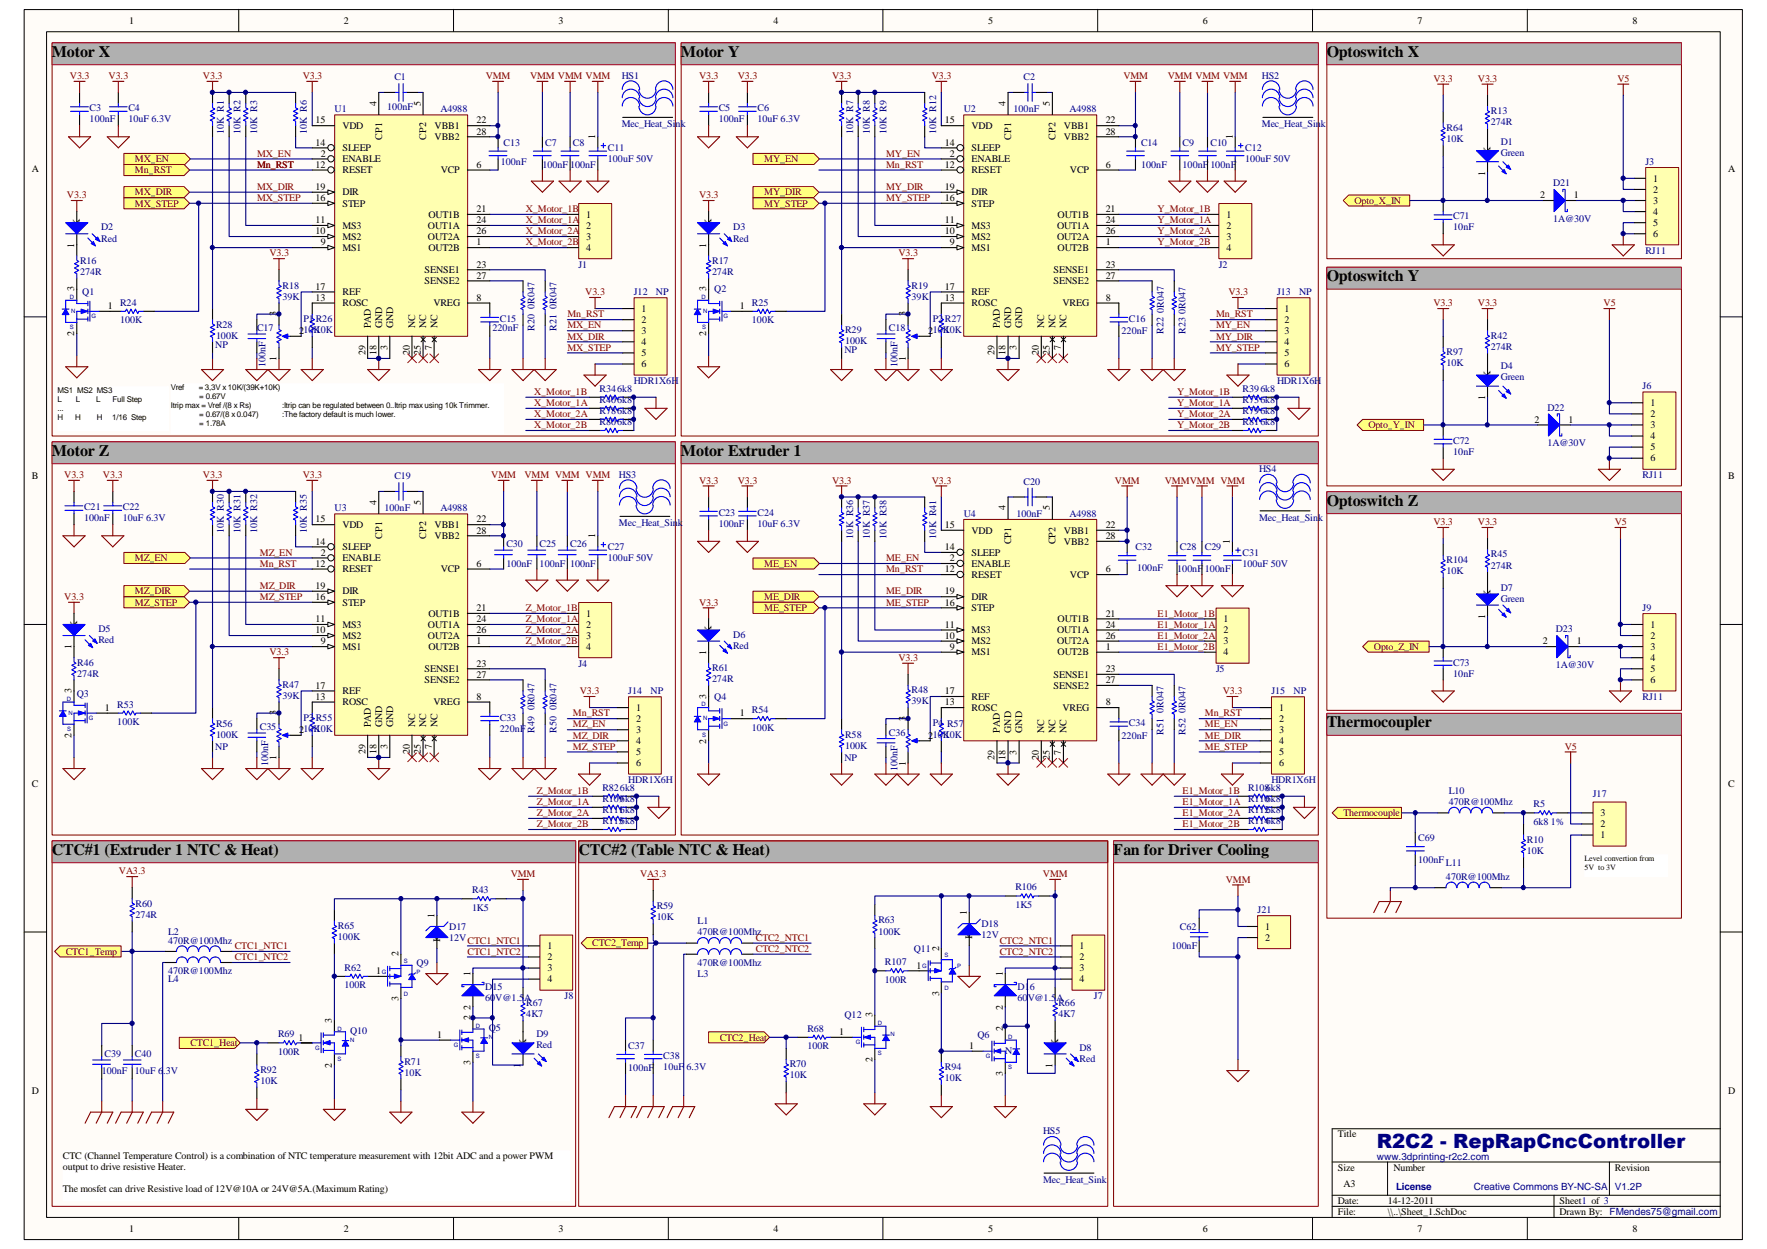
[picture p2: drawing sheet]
<svg xmlns="http://www.w3.org/2000/svg" width="297mm" height="210mm" viewBox="0 0 297 210" stroke-linecap="round" stroke-linejoin="round" font-family="sans-serif">
<defs><g id="words">
<text font-size="3.3" fill="#000080" x="231.4" y="192.9">R2C2 - RepRapCncController</text>
<g font-size="2.7">
<text x="8.7" y="9.5">Motor X</text>
<text x="114.5" y="9.5">Motor Y</text>
<text x="223.1" y="9.5">Optoswitch X</text>
<text x="223.1" y="47.2">Optoswitch Y</text>
<text x="8.7" y="76.6">Motor Z</text>
<text x="114.5" y="76.6">Motor Extruder 1</text>
<text x="223.1" y="85">Optoswitch Z</text>
<text x="223.1" y="122.2">Thermocoupler</text>
<text x="8.7" y="143.6">CTC#1 (Extruder 1 NTC &amp; Heat)</text>
<text x="97.2" y="143.6">CTC#2 (Table NTC &amp; Heat)</text>
<text x="187.2" y="143.6">Fan for Driver Cooling</text>
</g>
<g font-size="1.7">
<text x="21.7" y="4">1</text>
<text x="57.8" y="4">2</text>
<text x="93.9" y="4">3</text>
<text x="130" y="4">4</text>
<text x="166.1" y="4">5</text>
<text x="202.2" y="4">6</text>
<text x="238.3" y="4">7</text>
<text x="274.4" y="4">8</text>
<text x="63.3" y="17.8" transform="rotate(-90 63.3 17.8)">4</text>
<text x="70.7" y="17.8" transform="rotate(-90 70.7 17.8)">5</text>
<text x="169" y="17.8" transform="rotate(-90 169 17.8)">4</text>
<text x="176.5" y="17.8" transform="rotate(-90 176.5 17.8)">5</text>
<text x="53" y="20.7">15</text>
<text x="57.6" y="21.7">VDD</text>
<text x="64.2" y="23.5" transform="rotate(-90 64.2 23.5)">CP1</text>
<text x="71.7" y="23.5" transform="rotate(-90 71.7 23.5)">CP2</text>
<text x="73.1" y="21.7">VBB1</text>
<text x="73.1" y="23.5">VBB2</text>
<text x="80.1" y="20.7">22</text>
<text x="80.1" y="22.6">28</text>
<text x="100.1" y="23.4" transform="rotate(-90 100.1 23.4)">1</text>
<text x="158.8" y="20.7">15</text>
<text x="163.3" y="21.7">VDD</text>
<text x="170" y="23.5" transform="rotate(-90 170 23.5)">CP1</text>
<text x="177.4" y="23.5" transform="rotate(-90 177.4 23.5)">CP2</text>
<text x="178.9" y="21.7">VBB1</text>
<text x="178.9" y="23.5">VBB2</text>
<text x="185.9" y="20.7">22</text>
<text x="185.9" y="22.6">28</text>
<text x="207.2" y="23.4" transform="rotate(-90 207.2 23.4)">1</text>
<text x="5.3" y="28.9">A</text>
<text x="53" y="28.2">12</text>
<text x="53" y="24.5">14</text>
<text x="53.9" y="26.3">2</text>
<text x="57.6" y="29.1">RESET</text>
<text x="57.6" y="25.4">SLEEP</text>
<text x="57.6" y="27.3">ENABLE</text>
<text x="74.1" y="29.1">VCP</text>
<text x="80.1" y="28.2">6</text>
<text x="158.8" y="28.2">12</text>
<text x="158.8" y="24.5">14</text>
<text x="159.7" y="26.3">2</text>
<text x="163.3" y="29.1">RESET</text>
<text x="163.3" y="25.4">SLEEP</text>
<text x="163.3" y="27.3">ENABLE</text>
<text x="179.8" y="29.1">VCP</text>
<text x="185.9" y="28.2">6</text>
<text x="249.6" y="29.5" transform="rotate(-90 249.6 29.5)">1</text>
<text x="250.6" y="25.9" transform="rotate(-90 250.6 25.9)">K</text>
<text x="290.5" y="28.9">A</text>
<text x="53" y="33.8">16</text>
<text x="53" y="31.9">19</text>
<text x="57.6" y="34.7">STEP</text>
<text x="57.6" y="32.9">DIR</text>
<text x="80.1" y="35.6">21</text>
<text x="158.8" y="33.8">16</text>
<text x="158.8" y="31.9">19</text>
<text x="163.3" y="34.7">STEP</text>
<text x="163.3" y="32.9">DIR</text>
<text x="185.9" y="35.6">21</text>
<text x="258.9" y="33.3">2</text>
<text x="264.6" y="33.3">1</text>
<text x="277.9" y="30.5">1</text>
<text x="277.9" y="32.4">2</text>
<text x="277.9" y="34.2">3</text>
<text x="12.5" y="41.6" transform="rotate(-90 12.5 41.6)">1</text>
<text x="13.4" y="38" transform="rotate(-90 13.4 38)">K</text>
<text x="53" y="39.4">10</text>
<text x="53" y="37.5">11</text>
<text x="53.9" y="41.2">9</text>
<text x="57.6" y="40.3">MS2</text>
<text x="57.6" y="38.4">MS3</text>
<text x="71.9" y="38.4">OUT1A</text>
<text x="71.9" y="40.3">OUT2A</text>
<text x="72" y="36.6">OUT1B</text>
<text x="80.1" y="41.2">1</text>
<text x="80.1" y="37.5">24</text>
<text x="80.1" y="39.4">26</text>
<text x="98.5" y="36.6">1</text>
<text x="98.5" y="38.4">2</text>
<text x="98.5" y="40.3">3</text>
<text x="118.7" y="41.6" transform="rotate(-90 118.7 41.6)">1</text>
<text x="119.6" y="38" transform="rotate(-90 119.6 38)">K</text>
<text x="158.8" y="39.4">10</text>
<text x="158.8" y="37.5">11</text>
<text x="159.7" y="41.2">9</text>
<text x="163.3" y="40.3">MS2</text>
<text x="163.3" y="38.4">MS3</text>
<text x="177.7" y="38.4">OUT1A</text>
<text x="177.7" y="40.3">OUT2A</text>
<text x="177.8" y="36.6">OUT1B</text>
<text x="185.9" y="37.5">24</text>
<text x="185.9" y="39.4">26</text>
<text x="185.9" y="41.2">1</text>
<text x="206.2" y="36.6">1</text>
<text x="206.2" y="38.4">2</text>
<text x="206.2" y="40.3">3</text>
<text x="277.9" y="36.1">4</text>
<text x="277.9" y="38">5</text>
<text x="277.9" y="39.8">6</text>
<text x="57.6" y="42.2">MS1</text>
<text x="71.4" y="45.9">SENSE1</text>
<text x="71.4" y="47.8">SENSE2</text>
<text x="72" y="42.2">OUT2B</text>
<text x="80.1" y="45">23</text>
<text x="80.1" y="46.8">27</text>
<text x="98.5" y="42.2">4</text>
<text x="163.3" y="42.2">MS1</text>
<text x="177.1" y="45.9">SENSE1</text>
<text x="177.1" y="47.8">SENSE2</text>
<text x="177.8" y="42.2">OUT2B</text>
<text x="185.9" y="45">23</text>
<text x="185.9" y="46.8">27</text>
<text x="206.2" y="42.2">4</text>
<text x="12.5" y="49" transform="rotate(-90 12.5 49)">3</text>
<text x="18.1" y="51.9">1</text>
<text x="46.5" y="53.2" transform="rotate(-90 46.5 53.2)">3</text>
<text x="53" y="50.5">13</text>
<text x="53" y="48.7">17</text>
<text x="57.6" y="51.5">ROSC</text>
<text x="57.6" y="49.6">REF</text>
<text x="72.9" y="51.5">VREG</text>
<text x="80.1" y="50.5">8</text>
<text x="107.9" y="52.4">1</text>
<text x="118.7" y="49" transform="rotate(-90 118.7 49)">3</text>
<text x="124.4" y="51.9">1</text>
<text x="152.3" y="53.2" transform="rotate(-90 152.3 53.2)">3</text>
<text x="158.8" y="50.5">13</text>
<text x="158.8" y="48.7">17</text>
<text x="163.3" y="51.5">ROSC</text>
<text x="163.3" y="49.6">REF</text>
<text x="178.6" y="51.5">VREG</text>
<text x="185.9" y="50.5">8</text>
<text x="215.9" y="52.4">1</text>
<text x="12.5" y="56.5" transform="rotate(-90 12.5 56.5)">2</text>
<text x="50.3" y="56.1">2</text>
<text x="61.4" y="59.7" transform="rotate(-90 61.4 59.7)">29</text>
<text x="62.4" y="55.2" transform="rotate(-90 62.4 55.2)">PAD</text>
<text x="63.3" y="59.7" transform="rotate(-90 63.3 59.7)">18</text>
<text x="64.2" y="55.2" transform="rotate(-90 64.2 55.2)">GND</text>
<text x="65.1" y="58.8" transform="rotate(-90 65.1 58.8)">3</text>
<text x="66.1" y="55.2" transform="rotate(-90 66.1 55.2)">GND</text>
<text x="68.9" y="59.7" transform="rotate(-90 68.9 59.7)">20</text>
<text x="69.8" y="55.2" transform="rotate(-90 69.8 55.2)">NC</text>
<text x="70.7" y="59.7" transform="rotate(-90 70.7 59.7)">25</text>
<text x="71.7" y="55.2" transform="rotate(-90 71.7 55.2)">NC</text>
<text x="72.6" y="58.8" transform="rotate(-90 72.6 58.8)">7</text>
<text x="73.5" y="55.2" transform="rotate(-90 73.5 55.2)">NC</text>
<text x="107.9" y="54.3">2</text>
<text x="107.9" y="56.1">3</text>
<text x="107.9" y="58">4</text>
<text x="107.9" y="59.9">5</text>
<text x="118.7" y="56.5" transform="rotate(-90 118.7 56.5)">2</text>
<text x="156" y="56.1">2</text>
<text x="167.2" y="59.7" transform="rotate(-90 167.2 59.7)">29</text>
<text x="168.1" y="55.2" transform="rotate(-90 168.1 55.2)">PAD</text>
<text x="169" y="59.7" transform="rotate(-90 169 59.7)">18</text>
<text x="170" y="55.2" transform="rotate(-90 170 55.2)">GND</text>
<text x="170.9" y="58.8" transform="rotate(-90 170.9 58.8)">3</text>
<text x="171.8" y="55.2" transform="rotate(-90 171.8 55.2)">GND</text>
<text x="174.6" y="59.7" transform="rotate(-90 174.6 59.7)">20</text>
<text x="175.6" y="55.2" transform="rotate(-90 175.6 55.2)">NC</text>
<text x="176.5" y="59.7" transform="rotate(-90 176.5 59.7)">25</text>
<text x="177.4" y="55.2" transform="rotate(-90 177.4 55.2)">NC</text>
<text x="178.3" y="58.8" transform="rotate(-90 178.3 58.8)">7</text>
<text x="179.3" y="55.2" transform="rotate(-90 179.3 55.2)">NC</text>
<text x="215.9" y="54.3">2</text>
<text x="215.9" y="56.1">3</text>
<text x="215.9" y="58">4</text>
<text x="215.9" y="59.9">5</text>
<text x="46.5" y="60.7" transform="rotate(-90 46.5 60.7)">1</text>
<text x="107.9" y="61.7">6</text>
<text x="152.3" y="60.7" transform="rotate(-90 152.3 60.7)">1</text>
<text x="215.9" y="61.7">6</text>
<text x="250.6" y="63.6" transform="rotate(-90 250.6 63.6)">K</text>
<text x="249.6" y="67.2" transform="rotate(-90 249.6 67.2)">1</text>
<text x="258" y="71">2</text>
<text x="263.6" y="71">1</text>
<text x="277.4" y="68.2">1</text>
<text x="277.4" y="70.1">2</text>
<text x="277.4" y="72">3</text>
<text x="277.4" y="73.8">4</text>
<text x="277.4" y="75.7">5</text>
<text x="277.4" y="77.6">6</text>
<text x="5.4" y="80.6">B</text>
<text x="290.5" y="80.6">B</text>
<text x="53" y="87.8">15</text>
<text x="57.6" y="88.7">VDD</text>
<text x="63.3" y="84.8" transform="rotate(-90 63.3 84.8)">4</text>
<text x="70.7" y="84.8" transform="rotate(-90 70.7 84.8)">5</text>
<text x="73.1" y="88.7">VBB1</text>
<text x="80.1" y="87.8">22</text>
<text x="80.1" y="89.7">28</text>
<text x="158.8" y="88.7">15</text>
<text x="163.3" y="89.7">VDD</text>
<text x="169" y="85.8" transform="rotate(-90 169 85.8)">4</text>
<text x="176.5" y="85.8" transform="rotate(-90 176.5 85.8)">5</text>
<text x="178.9" y="89.7">VBB1</text>
<text x="185.9" y="88.7">22</text>
<text x="53" y="95.2">12</text>
<text x="53" y="91.5">14</text>
<text x="53.9" y="93.4">2</text>
<text x="57.6" y="92.5">SLEEP</text>
<text x="57.6" y="94.3">ENABLE</text>
<text x="64.2" y="90.6" transform="rotate(-90 64.2 90.6)">CP1</text>
<text x="71.7" y="90.6" transform="rotate(-90 71.7 90.6)">CP2</text>
<text x="73.1" y="90.6">VBB2</text>
<text x="80.1" y="95.2">6</text>
<text x="100.1" y="90.4" transform="rotate(-90 100.1 90.4)">1</text>
<text x="158.8" y="92.5">14</text>
<text x="159.7" y="94.3">2</text>
<text x="163.3" y="93.4">SLEEP</text>
<text x="163.3" y="95.2">ENABLE</text>
<text x="170" y="91.5" transform="rotate(-90 170 91.5)">CP1</text>
<text x="177.4" y="91.5" transform="rotate(-90 177.4 91.5)">CP2</text>
<text x="178.9" y="91.5">VBB2</text>
<text x="185.9" y="90.6">28</text>
<text x="206.8" y="91.4" transform="rotate(-90 206.8 91.4)">1</text>
<text x="53" y="100.8">16</text>
<text x="53" y="99">19</text>
<text x="57.6" y="96.2">RESET</text>
<text x="57.6" y="101.8">STEP</text>
<text x="57.6" y="99.9">DIR</text>
<text x="74.1" y="96.2">VCP</text>
<text x="158.8" y="96.2">12</text>
<text x="158.8" y="101.8">16</text>
<text x="158.8" y="99.9">19</text>
<text x="163.3" y="97.1">RESET</text>
<text x="163.3" y="100.8">DIR</text>
<text x="179.8" y="97.1">VCP</text>
<text x="185.9" y="96.2">6</text>
<text x="250.6" y="100.4" transform="rotate(-90 250.6 100.4)">K</text>
<text x="13" y="105.5" transform="rotate(-90 13 105.5)">K</text>
<text x="53" y="106.4">10</text>
<text x="53" y="104.6">11</text>
<text x="57.6" y="107.4">MS2</text>
<text x="57.6" y="105.5">MS3</text>
<text x="71.9" y="105.5">OUT1A</text>
<text x="71.9" y="107.4">OUT2A</text>
<text x="72" y="103.6">OUT1B</text>
<text x="80.1" y="102.7">21</text>
<text x="80.1" y="104.6">24</text>
<text x="80.1" y="106.4">26</text>
<text x="98.5" y="103.6">1</text>
<text x="98.5" y="105.5">2</text>
<text x="98.5" y="107.4">3</text>
<text x="119.6" y="106.4" transform="rotate(-90 119.6 106.4)">K</text>
<text x="158.8" y="107.4">10</text>
<text x="158.8" y="105.5">11</text>
<text x="163.3" y="106.4">MS3</text>
<text x="163.3" y="102.7">STEP</text>
<text x="177.7" y="106.4">OUT1A</text>
<text x="177.8" y="104.6">OUT1B</text>
<text x="185.9" y="105.5">24</text>
<text x="185.9" y="107.4">26</text>
<text x="185.9" y="103.6">21</text>
<text x="205.7" y="104.6">1</text>
<text x="205.7" y="106.4">2</text>
<text x="249.6" y="104" transform="rotate(-90 249.6 104)">1</text>
<text x="277.4" y="105.5">1</text>
<text x="277.4" y="107.4">2</text>
<text x="12" y="109.1" transform="rotate(-90 12 109.1)">1</text>
<text x="53.9" y="108.3">9</text>
<text x="57.6" y="109.2">MS1</text>
<text x="71.4" y="112.9">SENSE1</text>
<text x="72" y="109.2">OUT2B</text>
<text x="80.1" y="108.3">1</text>
<text x="80.1" y="112">23</text>
<text x="80.1" y="113.9">27</text>
<text x="98.5" y="109.2">4</text>
<text x="118.7" y="110.1" transform="rotate(-90 118.7 110.1)">1</text>
<text x="159.7" y="109.2">9</text>
<text x="163.3" y="110.2">MS1</text>
<text x="163.3" y="108.3">MS2</text>
<text x="177.1" y="113.9">SENSE1</text>
<text x="177.7" y="108.3">OUT2A</text>
<text x="177.8" y="110.2">OUT2B</text>
<text x="185.9" y="112.9">23</text>
<text x="185.9" y="109.2">1</text>
<text x="205.7" y="108.3">3</text>
<text x="205.7" y="110.2">4</text>
<text x="259.4" y="108.3">2</text>
<text x="265.1" y="108.3">1</text>
<text x="277.4" y="109.2">3</text>
<text x="277.4" y="111.1">4</text>
<text x="277.4" y="112.9">5</text>
<text x="12" y="116.5" transform="rotate(-90 12 116.5)">3</text>
<text x="17.6" y="119.5">1</text>
<text x="53" y="117.6">13</text>
<text x="53" y="115.7">17</text>
<text x="57.6" y="118.5">ROSC</text>
<text x="57.6" y="116.7">REF</text>
<text x="71.4" y="114.8">SENSE2</text>
<text x="72.9" y="118.5">VREG</text>
<text x="80.1" y="117.6">8</text>
<text x="106.9" y="119.5">1</text>
<text x="118.7" y="117.4" transform="rotate(-90 118.7 117.4)">3</text>
<text x="158.8" y="118.5">13</text>
<text x="158.8" y="116.7">17</text>
<text x="163.3" y="119.5">ROSC</text>
<text x="163.3" y="117.6">REF</text>
<text x="177.1" y="115.7">SENSE2</text>
<text x="178.6" y="119.5">VREG</text>
<text x="185.9" y="114.8">27</text>
<text x="185.9" y="118.5">8</text>
<text x="215" y="119.5">1</text>
<text x="277.4" y="114.8">6</text>
<text x="12" y="124" transform="rotate(-90 12 124)">2</text>
<text x="46.5" y="120.2" transform="rotate(-90 46.5 120.2)">3</text>
<text x="50.3" y="123.2">2</text>
<text x="62.4" y="122.3" transform="rotate(-90 62.4 122.3)">PAD</text>
<text x="64.2" y="122.3" transform="rotate(-90 64.2 122.3)">GND</text>
<text x="65.1" y="125.9" transform="rotate(-90 65.1 125.9)">3</text>
<text x="66.1" y="122.3" transform="rotate(-90 66.1 122.3)">GND</text>
<text x="69.8" y="122.3" transform="rotate(-90 69.8 122.3)">NC</text>
<text x="71.7" y="122.3" transform="rotate(-90 71.7 122.3)">NC</text>
<text x="72.6" y="125.9" transform="rotate(-90 72.6 125.9)">7</text>
<text x="73.5" y="122.3" transform="rotate(-90 73.5 122.3)">NC</text>
<text x="106.9" y="121.3">2</text>
<text x="106.9" y="123.2">3</text>
<text x="106.9" y="125.1">4</text>
<text x="118.7" y="125" transform="rotate(-90 118.7 125)">2</text>
<text x="124.4" y="120.4">1</text>
<text x="152.3" y="121.2" transform="rotate(-90 152.3 121.2)">3</text>
<text x="156" y="124.1">2</text>
<text x="168.1" y="123.2" transform="rotate(-90 168.1 123.2)">PAD</text>
<text x="170" y="123.2" transform="rotate(-90 170 123.2)">GND</text>
<text x="171.8" y="123.2" transform="rotate(-90 171.8 123.2)">GND</text>
<text x="175.6" y="123.2" transform="rotate(-90 175.6 123.2)">NC</text>
<text x="177.4" y="123.2" transform="rotate(-90 177.4 123.2)">NC</text>
<text x="179.3" y="123.2" transform="rotate(-90 179.3 123.2)">NC</text>
<text x="215" y="121.3">2</text>
<text x="215" y="123.2">3</text>
<text x="215" y="125.1">4</text>
<text x="46.5" y="127.8" transform="rotate(-90 46.5 127.8)">1</text>
<text x="61.4" y="126.7" transform="rotate(-90 61.4 126.7)">29</text>
<text x="63.3" y="126.7" transform="rotate(-90 63.3 126.7)">18</text>
<text x="68.9" y="126.7" transform="rotate(-90 68.9 126.7)">20</text>
<text x="70.7" y="126.7" transform="rotate(-90 70.7 126.7)">25</text>
<text x="106.9" y="126.9">5</text>
<text x="106.9" y="128.8">6</text>
<text x="152.3" y="128.7" transform="rotate(-90 152.3 128.7)">1</text>
<text x="167.2" y="127.7" transform="rotate(-90 167.2 127.7)">29</text>
<text x="169" y="127.7" transform="rotate(-90 169 127.7)">18</text>
<text x="170.9" y="126.8" transform="rotate(-90 170.9 126.8)">3</text>
<text x="174.6" y="127.7" transform="rotate(-90 174.6 127.7)">20</text>
<text x="176.5" y="127.7" transform="rotate(-90 176.5 127.7)">25</text>
<text x="178.3" y="126.8" transform="rotate(-90 178.3 126.8)">7</text>
<text x="215" y="126.9">5</text>
<text x="215" y="128.8">6</text>
<text x="5.4" y="132.2">C</text>
<text x="269.1" y="137.2">3</text>
<text x="290.5" y="132.2">C</text>
<text x="269.1" y="140.9">1</text>
<text x="269.1" y="139">2</text>
<text x="73.1" y="154.2" transform="rotate(-90 73.1 154.2)">1</text>
<text x="162.5" y="153.8" transform="rotate(-90 162.5 153.8)">1</text>
<text x="67" y="160.7" transform="rotate(-90 67 160.7)">2</text>
<text x="74" y="158.2" transform="rotate(-90 74 158.2)">K</text>
<text x="92" y="159.5">1</text>
<text x="92" y="161.4">2</text>
<text x="157.9" y="159.8" transform="rotate(-90 157.9 159.8)">2</text>
<text x="163.4" y="157.8" transform="rotate(-90 163.4 157.8)">K</text>
<text x="181.5" y="159.5">1</text>
<text x="181.5" y="161.4">2</text>
<text x="212.7" y="156.3">1</text>
<text x="212.7" y="158.1">2</text>
<text x="63.2" y="163.7">1</text>
<text x="79.1" y="164" transform="rotate(-90 79.1 164)">1</text>
<text x="92" y="163.2">3</text>
<text x="92" y="165.1">4</text>
<text x="154.1" y="162.8">1</text>
<text x="157.9" y="167.3" transform="rotate(-90 157.9 167.3)">3</text>
<text x="168.6" y="164" transform="rotate(-90 168.6 164)">1</text>
<text x="181.5" y="163.2">3</text>
<text x="181.5" y="165.1">4</text>
<text x="55.8" y="171.9" transform="rotate(-90 55.8 171.9)">3</text>
<text x="67" y="168.3" transform="rotate(-90 67 168.3)">3</text>
<text x="79.1" y="171.4" transform="rotate(-90 79.1 171.4)">2</text>
<text x="79.1" y="169.7" transform="rotate(-90 79.1 169.7)">2</text>
<text x="141.1" y="173.9">1</text>
<text x="146.7" y="171" transform="rotate(-90 146.7 171)">3</text>
<text x="168.6" y="173.3" transform="rotate(-90 168.6 173.3)">2</text>
<text x="168.6" y="169.7" transform="rotate(-90 168.6 169.7)">2</text>
<text x="50.2" y="174.9">1</text>
<text x="55.8" y="179.5" transform="rotate(-90 55.8 179.5)">2</text>
<text x="73.5" y="174.4">1</text>
<text x="79.1" y="179" transform="rotate(-90 79.1 179)">3</text>
<text x="87.5" y="179.5" transform="rotate(-90 87.5 179.5)">1</text>
<text x="88.4" y="175.8" transform="rotate(-90 88.4 175.8)">K</text>
<text x="146.7" y="178.5" transform="rotate(-90 146.7 178.5)">2</text>
<text x="162.9" y="176.3">1</text>
<text x="177" y="179.5" transform="rotate(-90 177 179.5)">1</text>
<text x="177.9" y="175.8" transform="rotate(-90 177.9 175.8)">K</text>
<text x="5.3" y="183.9">D</text>
<text x="168.6" y="180.8" transform="rotate(-90 168.6 180.8)">3</text>
<text x="290.5" y="183.9">D</text>
<text x="224.9" y="191.1">Title</text>
<text x="10.6" y="194.9">CTC (Channel Temperature Control) is a combination of NTC temperature measurement with 12bit ADC and a power PWM</text>
<text x="10.6" y="196.7">output to drive resistive Heater.</text>
<text x="224.9" y="196.7">Size</text>
<text x="234.2" y="196.7">Number</text>
<text x="271.5" y="196.7">Revision</text>
<text x="10.6" y="200.3">The mosfet can drive Resistive load of 12V@10A or 24V@5A.(Maximum Rating)</text>
<text x="224.9" y="202.3">Date:</text>
<text x="225.8" y="199.5">A3</text>
<text x="233.3" y="202.3">14-12-2011</text>
<text x="262.2" y="202.3">Sheet1 of 3</text>
<text x="21.7" y="207">1</text>
<text x="57.8" y="207">2</text>
<text x="93.9" y="207">3</text>
<text x="130" y="207">4</text>
<text x="166.1" y="207">5</text>
<text x="202.2" y="207">6</text>
<text x="224.9" y="204.2">File:</text>
<text x="233.3" y="204.2">\\..\Sheet_1.SchDoc</text>
<text x="238.3" y="207">7</text>
<text x="262.2" y="204.2">Drawn By: FMendes75@gmail.com</text>
<text x="274.4" y="207">8</text>
</g>
<g font-size="1.7" fill="#800000">
<text x="11.7" y="13.3">V3.3</text>
<text x="18.2" y="13.3">V3.3</text>
<text x="34.1" y="13.3">V3.3</text>
<text x="50.9" y="13.3">V3.3</text>
<text x="81.7" y="13.3">VMM</text>
<text x="89.1" y="13.3">VMM VMM VMM</text>
<text x="117.5" y="13.3">V3.3</text>
<text x="124" y="13.3">V3.3</text>
<text x="139.9" y="13.3">V3.3</text>
<text x="156.6" y="13.3">V3.3</text>
<text x="188.8" y="13.3">VMM</text>
<text x="196.3" y="13.3">VMM VMM VMM</text>
<text x="241" y="13.8">V3.3</text>
<text x="248.4" y="13.8">V3.3</text>
<text x="271.9" y="13.8">V5</text>
<text x="22.7" y="29.1">Mn_RST</text>
<text x="22.7" y="27.3">MX_EN</text>
<text x="43.2" y="26.3">MX_EN</text>
<text x="43.2" y="28.2">Mn_RST</text>
<text x="128.5" y="27.3">MY_EN</text>
<text x="149" y="28.2">Mn_RST</text>
<text x="149" y="26.3">MY_EN</text>
<text x="11.3" y="33.3">V3.3</text>
<text x="22.7" y="32.9">MX_DIR</text>
<text x="22.7" y="34.7">MX_STEP</text>
<text x="43.2" y="31.9">MX_DIR</text>
<text x="43.2" y="33.8">MX_STEP</text>
<text x="88.4" y="35.6">X_Motor_1B</text>
<text x="117.5" y="33.3">V3.3</text>
<text x="128.5" y="32.9">MY_DIR</text>
<text x="128.5" y="34.7">MY_STEP</text>
<text x="149" y="31.9">MY_DIR</text>
<text x="149" y="33.8">MY_STEP</text>
<text x="194.6" y="35.6">Y_Motor_1B</text>
<text x="227.7" y="34.2">Opto_X_IN</text>
<text x="88.4" y="37.5">X_Motor_1A</text>
<text x="88.4" y="39.4">X_Motor_2A</text>
<text x="88.4" y="41.2">X_Motor_2B</text>
<text x="194.6" y="37.5">Y_Motor_1A</text>
<text x="194.6" y="39.4">Y_Motor_2A</text>
<text x="194.6" y="41.2">Y_Motor_2B</text>
<text x="45.3" y="43.1">V3.3</text>
<text x="151" y="43.1">V3.3</text>
<text x="95.4" y="53.3">Mn_RST</text>
<text x="98.4" y="49.6">V3.3</text>
<text x="204.4" y="53.3">Mn_RST</text>
<text x="206.5" y="49.6">V3.3</text>
<text x="241" y="51.5">V3.3</text>
<text x="248.4" y="51.5">V3.3</text>
<text x="269.6" y="51.5">V5</text>
<text x="95.4" y="55.2">MX_EN</text>
<text x="95.4" y="57.1">MX_DIR</text>
<text x="95.4" y="58.9">MX_STEP</text>
<text x="204.4" y="55.2">MY_EN</text>
<text x="204.4" y="57.1">MY_DIR</text>
<text x="204.4" y="58.9">MY_STEP</text>
<text x="89.8" y="66.4">X_Motor_1B</text>
<text x="89.8" y="68.2">X_Motor_1A</text>
<text x="89.8" y="70.1">X_Motor_2A</text>
<text x="89.8" y="72">X_Motor_2B</text>
<text x="197.9" y="66.4">Y_Motor_1B</text>
<text x="197.9" y="68.2">Y_Motor_1A</text>
<text x="197.9" y="70.1">Y_Motor_2A</text>
<text x="197.9" y="72">Y_Motor_2B</text>
<text x="230" y="72">Opto_Y_IN</text>
<text x="10.8" y="80.3">V3.3</text>
<text x="17.3" y="80.3">V3.3</text>
<text x="34.1" y="80.3">V3.3</text>
<text x="50.9" y="80.3">V3.3</text>
<text x="82.6" y="80.3">VMM</text>
<text x="88.2" y="80.3">VMM VMM VMM</text>
<text x="117.5" y="81.3">V3.3</text>
<text x="124" y="81.3">V3.3</text>
<text x="139.9" y="81.3">V3.3</text>
<text x="156.6" y="81.3">V3.3</text>
<text x="187.4" y="81.3">VMM</text>
<text x="195.8" y="81.3">VMMVMM VMM</text>
<text x="241" y="88.3">V3.3</text>
<text x="248.4" y="88.3">V3.3</text>
<text x="271.4" y="88.3">V5</text>
<text x="22.7" y="94.3">MZ_EN</text>
<text x="43.7" y="93.4">MZ_EN</text>
<text x="43.7" y="95.2">Mn_RST</text>
<text x="128.5" y="95.2">ME_EN</text>
<text x="149" y="94.3">ME_EN</text>
<text x="10.8" y="100.8">V3.3</text>
<text x="22.7" y="99.9">MZ_DIR</text>
<text x="22.7" y="101.8">MZ_STEP</text>
<text x="43.7" y="99">MZ_DIR</text>
<text x="43.7" y="100.8">MZ_STEP</text>
<text x="117.5" y="101.8">V3.3</text>
<text x="128.5" y="100.8">ME_DIR</text>
<text x="149" y="99.9">ME_DIR</text>
<text x="149" y="101.8">ME_STEP</text>
<text x="149" y="96.2">Mn_RST</text>
<text x="88.4" y="102.7">Z_Motor_1B</text>
<text x="88.4" y="104.6">Z_Motor_1A</text>
<text x="88.4" y="106.4">Z_Motor_2A</text>
<text x="128.5" y="102.7">ME_STEP</text>
<text x="194.6" y="103.6">E1_Motor_1B</text>
<text x="194.6" y="105.5">E1_Motor_1A</text>
<text x="194.6" y="107.4">E1_Motor_2A</text>
<text x="45.3" y="110.2">V3.3</text>
<text x="88.4" y="108.3">Z_Motor_2B</text>
<text x="151" y="111.1">V3.3</text>
<text x="194.6" y="109.2">E1_Motor_2B</text>
<text x="231" y="109.2">Opto_Z_IN</text>
<text x="97.4" y="116.7">V3.3</text>
<text x="205.6" y="116.7">V3.3</text>
<text x="96.3" y="120.4">Mn_RST</text>
<text x="96.3" y="122.3">MZ_EN</text>
<text x="96.3" y="124.1">MZ_DIR</text>
<text x="96.3" y="126">MZ_STEP</text>
<text x="202.6" y="120.4">Mn_RST</text>
<text x="202.6" y="124.1">ME_DIR</text>
<text x="202.6" y="126">ME_STEP</text>
<text x="202.6" y="122.3">ME_EN</text>
<text x="263.1" y="126">V5</text>
<text x="90.3" y="133.4">Z_Motor_1B</text>
<text x="90.3" y="135.3">Z_Motor_1A</text>
<text x="90.3" y="137.2">Z_Motor_2A</text>
<text x="198.8" y="133.4">E1_Motor_1B</text>
<text x="198.8" y="135.3">E1_Motor_1A</text>
<text x="198.8" y="137.2">E1_Motor_2A</text>
<text x="225.8" y="137.2">Thermocouple</text>
<text x="90.3" y="139">Z_Motor_2B</text>
<text x="198.8" y="139">E1_Motor_2B</text>
<text x="20" y="146.9">VA3.3</text>
<text x="85.8" y="147.4">VMM</text>
<text x="107.6" y="147.4">VA3.3</text>
<text x="175.3" y="147.4">VMM</text>
<text x="206.1" y="148.3">VMM</text>
<text x="11" y="160.4">CTC1_Temp</text>
<text x="39.5" y="159.5">CTC1_NTC1</text>
<text x="39.5" y="161.4">CTC1_NTC2</text>
<text x="78.6" y="158.6">CTC1_NTC1</text>
<text x="78.6" y="160.4">CTC1_NTC2</text>
<text x="99.6" y="159">CTC2_Temp</text>
<text x="127.1" y="158.1">CTC2_NTC1</text>
<text x="127.1" y="160">CTC2_NTC2</text>
<text x="168.1" y="158.6">CTC2_NTC1</text>
<text x="168.1" y="160.4">CTC2_NTC2</text>
<text x="32" y="175.8">CTC1_Heat</text>
<text x="121" y="174.9">CTC2_Heat</text>
</g>
<g font-size="1.7" fill="#000080">
<text x="66.3" y="13.5">C1</text>
<text x="104.5" y="13.2">HS1</text>
<text x="172.1" y="13.5">C2</text>
<text x="212.1" y="13.2">HS2</text>
<text x="15.1" y="18.7">C3</text>
<text x="15.1" y="20.6">100nF</text>
<text x="21.6" y="18.7">C4</text>
<text x="21.6" y="20.6">10uF 6.3V</text>
<text x="37.6" y="22.5" transform="rotate(-90 37.6 22.5)">10K R1</text>
<text x="40.4" y="22.5" transform="rotate(-90 40.4 22.5)">10K R2</text>
<text x="43.2" y="22.5" transform="rotate(-90 43.2 22.5)">10K R3</text>
<text x="51.6" y="22.5" transform="rotate(-90 51.6 22.5)">10K R6</text>
<text x="56.3" y="18.9">U1</text>
<text x="65.1" y="18.4">100nF</text>
<text x="74" y="18.9">A4988</text>
<text x="104.5" y="21.4">Mec_Heat_Sink</text>
<text x="120.8" y="18.7">C5</text>
<text x="120.8" y="20.6">100nF</text>
<text x="127.3" y="18.7">C6</text>
<text x="127.3" y="20.6">10uF 6.3V</text>
<text x="143.4" y="22.5" transform="rotate(-90 143.4 22.5)">10K R7</text>
<text x="146.2" y="22.5" transform="rotate(-90 146.2 22.5)">10K R8</text>
<text x="149" y="22.5" transform="rotate(-90 149 22.5)">10K R9</text>
<text x="157.4" y="22.5" transform="rotate(-90 157.4 22.5)">10K R12</text>
<text x="162" y="18.9">U2</text>
<text x="170.4" y="18.9">100nF</text>
<text x="179.8" y="18.9">A4988</text>
<text x="212.1" y="21.4">Mec_Heat_Sink</text>
<text x="243.2" y="22">R64</text>
<text x="243.2" y="23.8">10K</text>
<text x="250.6" y="19.2">R13</text>
<text x="250.6" y="21">274R</text>
<text x="84.2" y="27.7">100nF</text>
<text x="84.7" y="24.5">C13</text>
<text x="91.2" y="28.2">100nF 100nF</text>
<text x="91.6" y="24.5">C7</text>
<text x="96.3" y="24.5">C8</text>
<text x="102.2" y="25.4">C11</text>
<text x="102.2" y="27.3">100uF 50V</text>
<text x="191.8" y="24.5">C14</text>
<text x="191.8" y="28.2">100nF</text>
<text x="198.8" y="24.5">C9</text>
<text x="198.8" y="28.2">100nF 100nF</text>
<text x="203.5" y="24.5">C10</text>
<text x="209.3" y="25.4">C12</text>
<text x="209.3" y="27.3">100uF 50V</text>
<text x="252.3" y="24.3">D1</text>
<text x="252.3" y="26.2">Green</text>
<text x="276.6" y="27.7">J3</text>
<text x="261.1" y="31.3">D21</text>
<text x="17" y="38.7">D2</text>
<text x="17" y="40.6">Red</text>
<text x="123.2" y="38.7">D3</text>
<text x="123.2" y="40.6">Red</text>
<text x="244.3" y="36.9">C71</text>
<text x="244.3" y="38.7">10nF</text>
<text x="261.1" y="37.3">1A@30V</text>
<text x="13.5" y="44.3">R16</text>
<text x="13.5" y="46.2">274R</text>
<text x="97.2" y="45">J1</text>
<text x="119.7" y="44.3">R17</text>
<text x="119.7" y="46.2">274R</text>
<text x="204.9" y="45">J2</text>
<text x="276.6" y="42.6">RJ11</text>
<text x="13.8" y="49.6">Q1</text>
<text x="20.2" y="51.4">R24</text>
<text x="47.5" y="48.5">R18</text>
<text x="47.5" y="50.4">39K</text>
<text x="106.5" y="49.6">J12</text>
<text x="110.3" y="49.6">NP</text>
<text x="120.1" y="49.1">Q2</text>
<text x="126.4" y="51.4">R25</text>
<text x="153.2" y="48.5">R19</text>
<text x="153.2" y="50.4">39K</text>
<text x="195.7" y="52.6" transform="rotate(-90 195.7 52.6)">0R047</text>
<text x="214.7" y="49.6">J13</text>
<text x="218.4" y="49.6">NP</text>
<text x="20.2" y="54.4">100K</text>
<text x="36.2" y="58.5">NP</text>
<text x="36.3" y="55.1">R28</text>
<text x="36.3" y="56.9">100K</text>
<text x="43.2" y="55.7">C17</text>
<text x="51" y="54.1">P1 R26</text>
<text x="51" y="56">10K</text>
<text x="53.1" y="56">10K</text>
<text x="82.8" y="55.7">220nF</text>
<text x="84" y="54.1">C15</text>
<text x="89.8" y="55.6" transform="rotate(-90 89.8 55.6)">R20 0R047</text>
<text x="93.6" y="55.6" transform="rotate(-90 93.6 55.6)">R21 0R047</text>
<text x="126.4" y="54.4">100K</text>
<text x="142" y="59.4">NP</text>
<text x="142.1" y="56">R29</text>
<text x="142.1" y="57.9">100K</text>
<text x="149.4" y="55.7">C18</text>
<text x="156.8" y="54.1">P2R27</text>
<text x="156.8" y="56">10K</text>
<text x="158.8" y="56">10K</text>
<text x="188.5" y="56.1">220nF</text>
<text x="189.8" y="54.1">C16</text>
<text x="195.6" y="56" transform="rotate(-90 195.6 56)">R22</text>
<text x="199.3" y="56" transform="rotate(-90 199.3 56)">R23 0R047</text>
<text x="243.2" y="59.7">R97</text>
<text x="250.6" y="56.9">R42</text>
<text x="250.6" y="58.8">274R</text>
<text x="44.6" y="61.6" transform="rotate(-90 44.6 61.6)">100nF</text>
<text x="100.8" y="65.8">R346k8</text>
<text x="106.5" y="64.5">HDR1X6H</text>
<text x="150.9" y="61.6" transform="rotate(-90 150.9 61.6)">100nF</text>
<text x="208.9" y="65.8">R396k8</text>
<text x="214.7" y="64.5">HDR1X6H</text>
<text x="243.2" y="61.6">10K</text>
<text x="252.3" y="62">D4</text>
<text x="252.3" y="63.9">Green</text>
<text x="276.1" y="65.4">J6</text>
<text x="100.8" y="67.7">R406k8</text>
<text x="100.8" y="69.6">R786k8</text>
<text x="100.8" y="71.4">R806k8</text>
<text x="208.9" y="67.7">R736k8</text>
<text x="208.9" y="69.6">R796k8</text>
<text x="208.9" y="71.4">R816k8</text>
<text x="260.1" y="69">D22</text>
<text x="244.3" y="74.6">C72</text>
<text x="244.3" y="76.5">10nF</text>
<text x="260.1" y="75">1A@30V</text>
<text x="66.3" y="80.6">C19</text>
<text x="104.1" y="80.3">HS3</text>
<text x="172.1" y="81.5">C20</text>
<text x="211.7" y="79.3">HS4</text>
<text x="276.1" y="80.3">RJ11</text>
<text x="14.1" y="85.8">C21</text>
<text x="14.1" y="87.6">100nF</text>
<text x="20.7" y="85.8">C22</text>
<text x="20.7" y="87.6">10uF 6.3V</text>
<text x="37.6" y="89.6" transform="rotate(-90 37.6 89.6)">10K R30</text>
<text x="40.4" y="89.6" transform="rotate(-90 40.4 89.6)">10K R31</text>
<text x="43.2" y="89.6" transform="rotate(-90 43.2 89.6)">10K R32</text>
<text x="51.6" y="89.6" transform="rotate(-90 51.6 89.6)">10K R35</text>
<text x="56.3" y="85.9">U3</text>
<text x="64.6" y="85.9">100nF</text>
<text x="74" y="85.9">A4988</text>
<text x="104.1" y="88.5">Mec_Heat_Sink</text>
<text x="120.8" y="86.7">C23</text>
<text x="120.8" y="88.6">100nF</text>
<text x="127.3" y="86.7">C24</text>
<text x="127.3" y="88.6">10uF 6.3V</text>
<text x="162" y="86.9">U4</text>
<text x="170.9" y="86.9">100nF</text>
<text x="179.8" y="86.9">A4988</text>
<text x="211.7" y="87.5">Mec_Heat_Sink</text>
<text x="85.1" y="92">C30</text>
<text x="85.1" y="95.2">100nF</text>
<text x="90.7" y="92">C25</text>
<text x="90.7" y="95.2">100nF 100nF</text>
<text x="95.8" y="92">C26</text>
<text x="102.2" y="92.5">C27</text>
<text x="102.2" y="94.3">100uF 50V</text>
<text x="143.4" y="90.5" transform="rotate(-90 143.4 90.5)">10K R36</text>
<text x="146.2" y="90.5" transform="rotate(-90 146.2 90.5)">10K R37</text>
<text x="149" y="90.5" transform="rotate(-90 149 90.5)">10K R38</text>
<text x="157.4" y="90.5" transform="rotate(-90 157.4 90.5)">10K R41</text>
<text x="190.9" y="92.5">C32</text>
<text x="198.3" y="92.5">C28</text>
<text x="202.6" y="92.5">C29</text>
<text x="208.9" y="93.4">C31</text>
<text x="208.9" y="95.2">100uF 50V</text>
<text x="243.2" y="94.6">R104</text>
<text x="250.6" y="93.7">R45</text>
<text x="250.6" y="95.5">274R</text>
<text x="191.2" y="96">100nF</text>
<text x="197.9" y="96.2">100nF 100nF</text>
<text x="243.2" y="96.5">10K</text>
<text x="252.3" y="99.3">D7</text>
<text x="252.3" y="101.1">Green</text>
<text x="16.5" y="106.3">D5</text>
<text x="123.2" y="107.2">D6</text>
<text x="261.5" y="106.3">D23</text>
<text x="276.1" y="102.7">J9</text>
<text x="13" y="111.8">R46</text>
<text x="13" y="113.7">274R</text>
<text x="16.5" y="108.1">Red</text>
<text x="97.2" y="112">J4</text>
<text x="119.7" y="112.8">R61</text>
<text x="123.2" y="109.1">Red</text>
<text x="204.4" y="112.9">J5</text>
<text x="244.3" y="111.8">C73</text>
<text x="244.3" y="113.7">10nF</text>
<text x="261.5" y="112.2">1A@30V</text>
<text x="12.9" y="117.1">Q3</text>
<text x="19.7" y="118.9">R53</text>
<text x="47.5" y="115.6">R47</text>
<text x="47.5" y="117.4">39K</text>
<text x="105.6" y="116.7">J14</text>
<text x="109.3" y="116.7">NP</text>
<text x="119.7" y="114.6">274R</text>
<text x="120.1" y="117.6">Q4</text>
<text x="126.4" y="119.8">R54</text>
<text x="153.2" y="116.5">R48</text>
<text x="153.2" y="118.4">39K</text>
<text x="213.7" y="116.7">J15</text>
<text x="217.5" y="116.7">NP</text>
<text x="276.1" y="117.6">RJ11</text>
<text x="19.7" y="121.9">100K</text>
<text x="36.2" y="126">NP</text>
<text x="36.3" y="122.1">R56</text>
<text x="36.3" y="124">100K</text>
<text x="43.7" y="122.7">C35</text>
<text x="51" y="121.2">P3 R55</text>
<text x="51" y="123">10K</text>
<text x="53.1" y="123">10K</text>
<text x="84" y="121.2">C33</text>
<text x="84" y="123">220nF</text>
<text x="89.8" y="123.1" transform="rotate(-90 89.8 123.1)">R49 0R047</text>
<text x="93.6" y="123.1" transform="rotate(-90 93.6 123.1)">R50 0R047</text>
<text x="126.4" y="122.8">100K</text>
<text x="142.1" y="124">R58</text>
<text x="142.1" y="125.9">100K</text>
<text x="149.4" y="123.7">C36</text>
<text x="156.8" y="122.1">P4 R57</text>
<text x="156.8" y="124">10K</text>
<text x="158.8" y="124">10K</text>
<text x="188.5" y="124.1">220nF</text>
<text x="189.8" y="122.1">C34</text>
<text x="195.6" y="123.6" transform="rotate(-90 195.6 123.6)">R51 0R047</text>
<text x="199.3" y="123.6" transform="rotate(-90 199.3 123.6)">R52 0R047</text>
<text x="45.1" y="128.7" transform="rotate(-90 45.1 128.7)">100nF</text>
<text x="105.6" y="131.6">HDR1X6H</text>
<text x="142" y="127.8">NP</text>
<text x="150.9" y="129.6" transform="rotate(-90 150.9 129.6)">100nF</text>
<text x="213.7" y="131.6">HDR1X6H</text>
<text x="101.3" y="132.9">R826k8</text>
<text x="101.3" y="134.7">R1096k8</text>
<text x="101.3" y="136.6">R1116k8</text>
<text x="209.8" y="132.9">R1086k8</text>
<text x="209.8" y="134.7">R1106k8</text>
<text x="209.8" y="136.6">R1126k8</text>
<text x="243.5" y="133.4">L10</text>
<text x="243.5" y="135.3">470R@100Mhz</text>
<text x="257.8" y="135.7">R5</text>
<text x="267.8" y="133.9">J17</text>
<text x="101.3" y="138.5">R1136k8</text>
<text x="209.8" y="138.5">R1146k8</text>
<text x="238.4" y="141.4">C69</text>
<text x="256.7" y="141.6">R10</text>
<text x="256.7" y="143.5">10K</text>
<text x="257.8" y="138.6">6k8 1%</text>
<text x="170.7" y="149.6">R106</text>
<text x="238.4" y="145.1">100nF</text>
<text x="243.1" y="145.5">L11</text>
<text x="243.1" y="147.9">470R@100Mhz</text>
<text x="22.8" y="152.4">R60</text>
<text x="22.8" y="154.2">274R</text>
<text x="79.4" y="150.1">R43</text>
<text x="79.4" y="153.1">1K5</text>
<text x="110.4" y="152.8">R59</text>
<text x="110.4" y="154.7">10K</text>
<text x="117.3" y="155.3">L1</text>
<text x="147.7" y="155.2">R63</text>
<text x="165" y="155.8">D18</text>
<text x="170.7" y="152.6">1K5</text>
<text x="211.4" y="153.5">J21</text>
<text x="28.3" y="157.2">L2</text>
<text x="28.3" y="158.6">470R@100Mhz</text>
<text x="56.8" y="156.1">R65</text>
<text x="56.8" y="158">100K</text>
<text x="75.5" y="156.3">D17</text>
<text x="75.5" y="158.1">12V</text>
<text x="117.3" y="157.2">470R@100Mhz</text>
<text x="147.7" y="157.1">100K</text>
<text x="153.6" y="160">Q11</text>
<text x="165" y="157.6">12V</text>
<text x="196.9" y="159.5">100nF</text>
<text x="198.3" y="156.3">C62</text>
<text x="28.3" y="165.1">L4</text>
<text x="28.3" y="163.7">470R@100Mhz</text>
<text x="57.9" y="163.2">R62</text>
<text x="57.9" y="166.1">100R</text>
<text x="70" y="162.3">Q9</text>
<text x="81.6" y="166.4">D15</text>
<text x="94.9" y="167.9">J8</text>
<text x="117.3" y="164.2">L3</text>
<text x="117.3" y="162.4">470R@100Mhz</text>
<text x="148.8" y="162.2">R107</text>
<text x="148.8" y="165.2">100R</text>
<text x="171.1" y="166.4">D16</text>
<text x="183.9" y="167.9">J7</text>
<text x="58.8" y="173.8">Q10</text>
<text x="81.6" y="168.3">60V@1.5A</text>
<text x="82.2" y="173.3">Q5</text>
<text x="88.5" y="169.1">R67</text>
<text x="88.5" y="171">4K7</text>
<text x="135.7" y="173.4">R68</text>
<text x="142" y="171.2">Q12</text>
<text x="171.1" y="168.3">60V@1.5A</text>
<text x="177.9" y="169.1">R66</text>
<text x="177.9" y="171">4K7</text>
<text x="17.6" y="177.7">C39</text>
<text x="22.7" y="177.7">C40</text>
<text x="46.7" y="174.3">R69</text>
<text x="46.7" y="177.3">100R</text>
<text x="68" y="178.9">R71</text>
<text x="90.2" y="174.2">D9</text>
<text x="90.2" y="176.1">Red</text>
<text x="105.6" y="176.3">C37</text>
<text x="111.5" y="178">C38</text>
<text x="111.5" y="179.8">10uF 6.3V</text>
<text x="132.8" y="179.4">R70</text>
<text x="135.7" y="176.4">100R</text>
<text x="158.8" y="179.8">R94</text>
<text x="164.3" y="174.4">Q6</text>
<text x="169" y="177.2">N</text>
<text x="181.5" y="176.6">D8</text>
<text x="181.5" y="178.4">Red</text>
<text x="17.1" y="180.5">100nF</text>
<text x="22.7" y="180.5">10uF 6.3V</text>
<text x="43.8" y="180.3">R92</text>
<text x="43.8" y="182.2">10K</text>
<text x="68" y="180.8">10K</text>
<text x="105.6" y="180">100nF</text>
<text x="132.8" y="181.2">10K</text>
<text x="158.8" y="181.7">10K</text>
<text x="175.3" y="190.6">HS5</text>
<text x="231.4" y="194.9">www.3dprinting-r2c2.com</text>
<text x="175.3" y="198.8">Mec_Heat_Sink</text>
<text x="234.7" y="200">License</text>
<text x="247.7" y="200">Creative Commons BY-NC-SA</text>
<text x="271.5" y="200">V1.2P</text>
</g>
<g font-size="1.3">
<text x="28.7" y="65.6">Vref</text>
<text x="33.4" y="65.6">= 3,3V x 10K/(39K+10K)</text>
<text x="9.6" y="66.1">MS1 MS2 MS3</text>
<text x="9.6" y="67.6">L</text>
<text x="9.6" y="69.1">...</text>
<text x="9.6" y="70.6">H</text>
<text x="12.6" y="70.6">H</text>
<text x="12.7" y="67.6">L</text>
<text x="16.2" y="67.6">L</text>
<text x="16.3" y="70.6">H</text>
<text x="18.9" y="70.6">1/16 Step</text>
<text x="18.9" y="67.6">Full Step</text>
<text x="28.7" y="68.6">Itrip max = Vref /(8 x Rs)</text>
<text x="33.5" y="67.1">= 0.67V</text>
<text x="33.5" y="70.1">= 0.67/(8 x 0.047)</text>
<text x="33.5" y="71.6">= 1.78A</text>
<text x="47.4" y="68.6">:Itrip can be regulated between 0..Itrip max using 10k Trimmer.</text>
<text x="47.4" y="70.1">:The factory default is much lower.</text>
<text x="266.4" y="144.8">Level convertion from</text>
<text x="266.4" y="146.3">5V to 3V</text>
</g>
<g font-size="1" fill="#000080">
<text x="11.7" y="50.2">D</text>
<text x="12" y="52.6">N</text>
<text x="15.4" y="53.5">G</text>
<text x="117.9" y="50.2">D</text>
<text x="118.2" y="52.6">N</text>
<text x="121.6" y="53.5">G</text>
<text x="11.8" y="55.4">S</text>
<text x="118" y="55.4">S</text>
<text x="11.3" y="117.8">D</text>
<text x="117.9" y="118.7">D</text>
<text x="11.3" y="122.9">S</text>
<text x="11.5" y="120.1">N</text>
<text x="14.9" y="121">G</text>
<text x="118" y="123.8">S</text>
<text x="118.2" y="121">N</text>
<text x="121.6" y="122">G</text>
<text x="67.9" y="161.8">S</text>
<text x="158.7" y="160.8">S</text>
<text x="64.2" y="163.6">G</text>
<text x="67.9" y="167.3">D</text>
<text x="70" y="163.6">P</text>
<text x="155" y="162.7">G</text>
<text x="158.7" y="166.4">D</text>
<text x="160.9" y="162.7">P</text>
<text x="56.7" y="173.2">D</text>
<text x="80" y="172.7">D</text>
<text x="147.6" y="172.3">D</text>
<text x="53" y="176.4">G</text>
<text x="56.7" y="178.3">S</text>
<text x="58.8" y="175">N</text>
<text x="76.3" y="176">G</text>
<text x="80" y="177.8">S</text>
<text x="82.2" y="174.6">N</text>
<text x="143.8" y="175.5">G</text>
<text x="147.6" y="177.4">S</text>
<text x="149.7" y="174.1">N</text>
<text x="165.7" y="177.8">G</text>
<text x="169.5" y="179.7">S</text>
<text x="169.5" y="174.6">D</text>
</g>
</g></defs>
<path d="M4.1 1.7h288.8v206.6h-288.8z" fill="#fffcf8"/>
<path d="M4.1 1.6h288.8v206.7h-288.8z" fill="none" stroke="#000" stroke-width=".17"/>
<path d="M7.9 5.4h281.3v199.2h-281.3z" fill="#fffcf8"/>
<g fill="none" stroke="#000" stroke-width=".17">
<path d="M7.8 5.3h281.4v199.3h-281.4zM40.1 1.6v3.7M76.2 1.6v3.7M112.3 1.6v3.7M148.4 1.6v3.7M184.5 1.6v3.7M220.6 1.6v3.7M256.7 1.6v3.7M4.1 53.3h3.7M289.2 53.3h3.7M4.1 104.9h3.7M289.2 104.9h3.7"/>
<path d="M4.1 156.6h3.7M289.2 156.6h3.7M223.9 195.3h65.3M233.3 195.3v5.6M270.5 195.3v5.6M289.2 189.7h-65.3v14.9M40.1 204.6v3.7M76.2 204.6v3.7M112.3 204.6v3.7M148.4 204.6v3.7M184.5 204.6v3.7M220.6 204.6v3.7"/>
<path d="M223.9 200.9h65.3M223.9 202.7h65.3M256.7 204.6v3.7M261.2 200.9v3.7"/>
</g>
<path d="M20.8 31.4h10.1l1 .9-1 .9h-10.1z" fill-rule="evenodd" fill="#ffff80"/>
<path d="M20.8 31.4h10.1l1 .9-1 .9h-10.1z" fill="none" stroke="#800000" stroke-width=".17"/>
<path d="M20.8 33.2h10.1l1 1-1 .9h-10.1z" fill-rule="evenodd" fill="#ffff80"/>
<path d="M20.8 33.2h10.1l1 1-1 .9h-10.1z" fill="none" stroke="#800000" stroke-width=".17"/>
<path d="M20.8 27.6h10.1l1 1-1 .9h-10.1z" fill-rule="evenodd" fill="#ffff80"/>
<path d="M20.8 27.6h10.1l1 1-1 .9h-10.1z" fill="none" stroke="#800000" stroke-width=".17"/>
<path d="M20.8 25.8h10.3l.9 .9-.9 .9h-10.3z" fill-rule="evenodd" fill="#ffff80"/>
<path d="M8.8 7.2h104.7v66.1h-104.7zM20.8 25.8h10.3l.9 .9-.9 .9h-10.3z" fill="none" stroke="#800000" stroke-width=".17"/>
<g fill="none" stroke="#800000" stroke-width=".19">
<path d="M34.8 13.7h1.9M35.7 13.7v1.8M51.6 13.7h1.8M52.5 13.7v1.8M90.3 13.7h1.8M91.2 13.7v1.8M46 43.5h1.8M46.9 43.5v1.8M45 62.1h3.8l-1.9 1.9zM46.9 60.2v1.9M50.6 62.1h3.8l-1.9 1.9zM52.5 60.2v1.9"/>
<path d="M61.8 62.1h3.7l-1.8 1.9zM63.7 60.2v1.9M80.4 62.1h3.8l-1.9 1.9zM82.3 60.2v1.9M86.1 62.1h7.4l-1.9 1.9-1.8-1.9-1.9 1.9zM87.9 60.2v1.9M91.6 60.2v1.9"/>
</g>
<g fill="none" stroke="#000080" stroke-width=".19">
<path d="M52.5 15.5v5.6M63.7 15.5h.9M70.2 15.5h.9M31.9 28.6h20.6M32 26.7h20.5M49.7 23v1.8h2.8M82.3 37.9h13.1M82.3 36h13.1M82.3 39.8h13.1M52.5 58.4v1.8M82.3 45.3h9.3v1.9M82.3 47.2h5.6"/>
<path d="M82.3 41.6h13.1M82.3 56.5v3.7M87.9 54.7v5.5M91.6 54.7v5.5M61.8 60.2h3.7"/>
</g>
<path d="M9.7 65h18.6v7.3h-18.6z" fill="#fff"/>
<path d="M9.7 64.9h18.6v7.4h-18.6z" fill="none" stroke="#fff" stroke-width=".17"/>
<path d="M43.2 59.3v.9M46.9 52.8h-3.7v.9M52.5 49.1h-1.9v7.4M22.2 181.3v3.7" fill="none" stroke="#000080" stroke-width=".19"/>
<path d="M41.3 62.1h3.7l-1.8 1.9zM43.2 60.2v1.9M21.3 147.3h1.9M22.2 147.3v1.9M65.5 186.9h3.8l-1.9 1.9zM67.4 185v1.9M77.6 186.9h3.8l-1.9 1.9zM79.5 185v1.9" fill="none" stroke="#800000" stroke-width=".19"/>
<path d="M30.1 174.3h9.4l.9 1-.9 .9h-9.4z" fill-rule="evenodd" fill="#ffff80"/>
<path d="M8.8 141.3h88v61.4h-88zM30.1 174.3h9.4l.9 1-.9 .9h-9.4z" fill="none" stroke="#800000" stroke-width=".17"/>
<path d="M87 147.8h1.9M87.9 147.8v1.8" fill="none" stroke="#800000" stroke-width=".19"/>
<path d="M8.8 141.4h88v3.6h-88z" fill="#b0b0b0"/>
<path d="M8.8 141.3h88v3.7h-88z" fill="none" stroke="#a50021" stroke-width=".17"/>
<path d="M223.1 7.2h59.6v36.3h-59.6z" fill="none" stroke="#800000" stroke-width=".17"/>
<path d="M223.1 7.2h59.6v3.7h-59.6z" fill="#b0b0b0"/>
<path d="M223.1 7.2h59.6v3.7h-59.6z" fill="none" stroke="#a50021" stroke-width=".17"/>
<path d="M272.9 39.3v1.8M271 41.1h3.7l-1.8 1.9z" fill="none" stroke="#800000" stroke-width=".19"/>
<path d="M226.7 32.8h10.3v1.8h-10.3l-.9-.9z" fill-rule="evenodd" fill="#ffff80"/>
<path d="M226.7 32.8h10.3v1.8h-10.3l-.9-.9zM223.1 44.9h59.6v36.8h-59.6z" fill="none" stroke="#800000" stroke-width=".17"/>
<path d="M249.1 14.1h1.9M250.1 14.1v1.9" fill="none" stroke="#800000" stroke-width=".19"/>
<path d="M223.1 45h59.6v3.6h-59.6z" fill="#b0b0b0"/>
<path d="M223.1 44.9h59.6v3.7h-59.6z" fill="none" stroke="#a50021" stroke-width=".17"/>
<path d="M228.1 71.4l1-.9h10.2v1.8h-10.2z" fill-rule="evenodd" fill="#ffff80"/>
<path d="M228.1 71.4l1-.9h10.2v1.8h-10.2zM223.1 82.6h59.6v36.8h-59.6z" fill="none" stroke="#800000" stroke-width=".17"/>
<path d="M223.1 82.7h59.6v3.6h-59.6z" fill="#b0b0b0"/>
<path d="M223.1 82.6h59.6v3.7h-59.6z" fill="none" stroke="#a50021" stroke-width=".17"/>
<path d="M229.1 108.7l.9-1h10.2v1.9h-10.2z" fill-rule="evenodd" fill="#ffff80"/>
<path d="M229.1 108.7l.9-1h10.2v1.9h-10.2z" fill="none" stroke="#800000" stroke-width=".17"/>
<path d="M35.7 15.5h14M31.9 34.2h1.5v18.1h-7.5M31.9 32.3h20.6M20.4 159.9h7.4" fill="none" stroke="#000080" stroke-width=".19"/>
<path d="M12 33.7h1.8M12.9 33.7v1.9M12.9 59.8v1.8M11 61.6h3.8l-1.9 1.9z" fill="none" stroke="#800000" stroke-width=".19"/>
<path d="M9.2 159.9l.9-.9h10.3v1.8h-10.3z" fill-rule="evenodd" fill="#ffff80"/>
<path d="M9.2 159.9l.9-.9h10.3v1.8h-10.3z" fill="none" stroke="#800000" stroke-width=".17"/>
<path d="M22.2 159.9v15.8" fill="none" stroke="#000080" stroke-width=".19"/>
<path d="M97.3 141.4h88.9v3.6h-88.9z" fill="#b0b0b0"/>
<path d="M97.3 141.3h88.9v3.7h-88.9z" fill="none" stroke="#a50021" stroke-width=".17"/>
<path d="M10.7 193.5h85.1v8.3h-85.1z" fill="#fff"/>
<path d="M10.6 193.4h85.2v8.4h-85.2z" fill="none" stroke="#fff" stroke-width=".17"/>
<path d="M41.3 23v14.9h11.2" fill="none" stroke="#000080" stroke-width=".19"/>
<path d="M33.9 62.1h3.7l-1.9 1.9zM35.7 60.2v1.9" fill="none" stroke="#800000" stroke-width=".19"/>
<path d="M8.8 7.2h104.7v3.7h-104.7z" fill="#b0b0b0"/>
<path d="M8.8 7.2h104.7v3.7h-104.7z" fill="none" stroke="#a50021" stroke-width=".17"/>
<path d="M114.5 7.2h107.1v66.1h-107.1z" fill="none" stroke="#800000" stroke-width=".17"/>
<path d="M114.6 7.2h107v3.7h-107z" fill="#b0b0b0"/>
<path d="M114.5 7.2h107.1v3.7h-107.1z" fill="none" stroke="#a50021" stroke-width=".17"/>
<path d="M8.8 74.3h104.7v66h-104.7z" fill="none" stroke="#800000" stroke-width=".17"/>
<path d="M8.8 74.3h104.7v3.6h-104.7z" fill="#b0b0b0"/>
<path d="M8.8 74.3h104.7v3.6h-104.7z" fill="none" stroke="#a50021" stroke-width=".17"/>
<path d="M114.5 74.3h107.1v66h-107.1z" fill="none" stroke="#800000" stroke-width=".17"/>
<path d="M114.6 74.3h107v3.6h-107z" fill="#b0b0b0"/>
<path d="M114.5 74.3h107.1v3.6h-107.1z" fill="none" stroke="#a50021" stroke-width=".17"/>
<path d="M39 159.9h9.8M78.6 159h10.3M22.2 172h-5.1v3.7M27.8 161.8h-.5v23.2M78.6 160.8h10.3M17.1 181.3v3.7" fill="none" stroke="#000080" stroke-width=".19"/>
<path d="M14.3 188.8l.9-1.9h3.8l-1 1.9M17.1 185v1.9l-.9 1.9M19.4 188.8l1-1.9h3.7l-.9 1.9M22.2 185v1.9l-.9 1.9M24.6 188.8l.9-1.9h3.7l-.9 1.9M27.3 185v1.9l-.9 1.9" fill="none" stroke="#800000" stroke-width=".19"/>
<path d="M97.3 141.3h88.9v61.4h-88.9z" fill="none" stroke="#800000" stroke-width=".17"/>
<path d="M12.9 35.6v1.8M12.9 39.3v1.8" fill="none" stroke="#000" stroke-width=".19"/>
<path d="M11 37.4h3.8l-1.9 1.9z" fill="#00f"/>
<path d="M11 37.4h3.8l-1.9 1.9zM15.5 39.3l1.3 1.3M14.8 40l1.2 1.3" fill="none" stroke="#00f" stroke-width=".19"/>
<path d="M15.3 40.9l.4-.3 .3 .7z" fill="#00f"/>
<path d="M15.3 40.9l.4-.3 .3 .7z" fill="none" stroke="#00f" stroke-width=".19"/>
<path d="M16 40.2l.4-.4 .4 .8z" fill="#00f"/>
<path d="M11 39.3h3.8M16 40.2l.4-.4 .4 .8zM20.4 52.3h.7l.2-.4 .4 .8 .3-.8 .4 .8 .4-.8 .4 .8 .1-.4h.8M35.7 53.7v.7l.4 .3-.8 .3 .8 .4-.8 .4 .8 .3-.8 .4 .4 .2v.7M52.5 52.8v.7l.4 .2-.8 .4 .8 .3-.8 .4 .8 .4-.8 .4 .4 .2v.7M80.8 53.3h3M80.8 54.1h3M82.3 52.8v.5M82.3 54.1v.6" fill="none" stroke="#00f" stroke-width=".19"/>
<path d="M12.9 56v3.8" fill="none" stroke="#000080" stroke-width=".19"/>
<path d="M18.5 52.3h1.9M24.1 52.3h1.8M35.7 51.9v1.8M35.7 57.4v1.9M52.5 50.9v1.9M52.5 56.5v1.9M82.3 50.9v1.9M82.3 54.7v1.8" fill="none" stroke="#000" stroke-width=".19"/>
<path d="M97.3 34.2h5.5v9.3h-5.5z" fill="#ffffb0"/>
<path d="M97.3 34.2h5.5v9.3h-5.5z" fill="none" stroke="#800000" stroke-width=".17"/>
<path d="M95.4 36h1.8M95.4 37.9h1.8M95.4 39.8h1.8M95.4 41.6h1.8" fill="none" stroke="#000" stroke-width=".19"/>
<path d="M126.6 31.4h10.1l1 .9-1 .9h-10.1z" fill-rule="evenodd" fill="#ffff80"/>
<path d="M126.6 31.4h10.1l1 .9-1 .9h-10.1z" fill="none" stroke="#800000" stroke-width=".17"/>
<path d="M126.6 33.2h10.1l1 1-1 .9h-10.1z" fill-rule="evenodd" fill="#ffff80"/>
<path d="M126.6 33.2h10.1l1 1-1 .9h-10.1z" fill="none" stroke="#800000" stroke-width=".17"/>
<path d="M126.6 25.8h10.2l.9 .9-.9 .9h-10.2z" fill-rule="evenodd" fill="#ffff80"/>
<path d="M126.6 25.8h10.2l.9 .9-.9 .9h-10.2z" fill="none" stroke="#800000" stroke-width=".17"/>
<g fill="none" stroke="#800000" stroke-width=".19">
<path d="M140.5 13.7h1.9M141.5 13.7v1.8M157.3 13.7h1.9M158.2 13.7v1.8M197.4 13.7h1.9M198.3 13.7v1.8M118.2 33.7h1.9M119.1 33.7v1.9M119.1 59.8v1.8M151.7 43.5h1.9M152.7 43.5v1.8M117.3 61.6h3.7l-1.9 1.9z"/>
<path d="M139.6 62.1h3.7l-1.8 1.9zM141.5 60.2v1.9M147.1 62.1h7.4l-1.8 1.9-1.9-1.9-1.9 1.9zM148.9 60.2v1.9M152.7 60.2v1.9M156.4 62.1h3.7l-1.9 1.9zM158.2 60.2v1.9M167.6 62.1h3.7l-1.8 1.9zM169.5 60.2v1.9M186.2 62.1h3.7l-1.8 1.9zM188.1 60.2v1.9M191.8 62.1h7.5l-1.9 1.9-1.9-1.9-1.8 1.9z"/>
<path d="M193.7 60.2v1.9M197.4 60.2v1.9"/>
</g>
<g fill="none" stroke="#000080" stroke-width=".19">
<path d="M141.5 15.5h13.9M158.2 15.5v5.6M169.5 15.5h.9M176 15.5h.9M137.7 28.6h20.5M137.7 32.3h20.5M137.7 34.2h20.5M137.7 26.7h20.5M138.7 34.2v18.1h-6.5M155.4 23v1.8h2.8M188.1 37.9h14.9M188.1 36h14.9"/>
<path d="M188.1 39.8h14.9M148.9 59.3v.9M152.7 52.8h-3.8v.9M158.2 49.1h-1.8v7.4M158.2 58.4v1.8M188.1 45.3h9.3v1.9M188.1 47.2h5.6M188.1 41.6h14.9M188.1 56.5v3.7M193.7 54.7v5.5M197.4 54.7v5.5M167.6 60.2h3.7"/>
</g>
<path d="M119.1 35.6v1.8M119.1 39.3v1.8" fill="none" stroke="#000" stroke-width=".19"/>
<path d="M117.3 37.4h3.7l-1.9 1.9z" fill="#00f"/>
<path d="M117.3 37.4h3.7l-1.9 1.9zM121.7 39.3l1.3 1.3M121 40l1.3 1.3" fill="none" stroke="#00f" stroke-width=".19"/>
<path d="M121.5 40.9l.4-.3 .4 .7z" fill="#00f"/>
<path d="M121.5 40.9l.4-.3 .4 .7z" fill="none" stroke="#00f" stroke-width=".19"/>
<path d="M122.3 40.2l.4-.4 .3 .8z" fill="#00f"/>
<path d="M117.3 39.3h3.7M122.3 40.2l.4-.4 .3 .8zM126.6 52.3h.7l.2-.4 .4 .8 .4-.8 .3 .8 .4-.8 .4 .8 .2-.4h.7M141.5 54.7v.7l.4 .2-.8 .4 .8 .3-.8 .4 .8 .4-.8 .3 .4 .2v.8M158.2 52.8v.7l.4 .2-.7 .4 .7 .3-.7 .4 .7 .4-.7 .4 .3 .2v.7M186.6 53.3h3M186.6 54.1h3M188.1 52.8v.5M188.1 54.1v.6" fill="none" stroke="#00f" stroke-width=".19"/>
<path d="M119.1 56v3.8" fill="none" stroke="#000080" stroke-width=".19"/>
<path d="M124.7 52.3h1.9M130.3 52.3h1.9M141.5 52.8v1.9M141.5 58.4v1.8M158.2 50.9v1.9M158.2 56.5v1.9M188.1 50.9v1.9M188.1 54.7v1.8" fill="none" stroke="#000" stroke-width=".19"/>
<path d="M204.9 34.2h5.5v9.3h-5.5z" fill="#ffffb0"/>
<path d="M204.9 34.2h5.5v9.3h-5.5z" fill="none" stroke="#800000" stroke-width=".17"/>
<path d="M203 36h1.8M203 37.9h1.8M203 39.8h1.8M203 41.6h1.8" fill="none" stroke="#000" stroke-width=".19"/>
<path d="M20.8 98.4h10.1l1 1-1 .9h-10.1z" fill-rule="evenodd" fill="#ffff80"/>
<path d="M20.8 98.4h10.1l1 1-1 .9h-10.1z" fill="none" stroke="#800000" stroke-width=".17"/>
<path d="M20.8 100.3h10.1l1 .9-1 1h-10.1z" fill-rule="evenodd" fill="#ffff80"/>
<path d="M20.8 100.3h10.1l1 .9-1 1h-10.1z" fill="none" stroke="#800000" stroke-width=".17"/>
<path d="M20.8 92.8h10.3l.9 1-.9 .9h-10.3z" fill-rule="evenodd" fill="#ffff80"/>
<path d="M20.8 92.8h10.3l.9 1-.9 .9h-10.3z" fill="none" stroke="#800000" stroke-width=".17"/>
<g fill="none" stroke="#800000" stroke-width=".19">
<path d="M34.8 80.7h1.9M35.7 80.7v1.9M51.6 80.7h1.8M52.5 80.7v1.9M89.3 80.7h1.9M90.3 80.7v1.9M11.5 101.2h1.9M12.4 101.2v1.9M46 110.5h1.8M46.9 110.5v1.9M10.6 129.2h3.7l-1.9 1.8zM12.4 127.3v1.9"/>
<path d="M33.9 129.2h3.7l-1.9 1.8zM35.7 127.3v1.9M41.3 129.2h7.5l-1.9 1.8-1.9-1.8-1.8 1.8zM43.2 127.3v1.9M46.9 127.3v1.9M50.6 129.2h3.8l-1.9 1.8zM52.5 127.3v1.9M61.8 129.2h3.7l-1.8 1.8zM63.7 127.3v1.9M80.4 129.2h3.8l-1.9 1.8zM82.3 127.3v1.9M86.1 129.2h7.4l-1.9 1.8-1.8-1.8-1.9 1.8z"/>
<path d="M87.9 127.3v1.9M91.6 127.3v1.9"/>
</g>
<g fill="none" stroke="#000080" stroke-width=".19">
<path d="M31.9 95.6h20.6M31.9 99.4h20.6M32 93.8h20.5M35.7 82.6h14M49.7 90v1.9h2.8M52.5 82.6v5.6M63.7 82.6h.9M70.2 82.6h.9M31.9 101.2h20.6M32.9 101.2v18.6h-7.4M46.9 119.8h-3.7v1M52.5 116.1h-1.9v7.5"/>
<path d="M82.3 112.4h9.3v1.9M82.3 114.3h5.6M82.3 104.9h13.1M82.3 103.1h13.1M82.3 106.8h13.1M82.3 108.7h13.1M43.2 126.4v.9M52.5 125.4v1.9M61.8 127.3h3.7M82.3 123.6v3.7M87.9 121.7v5.6M91.6 121.7v5.6"/>
</g>
<path d="M12.4 103.1v1.8M12.4 106.8v1.9" fill="none" stroke="#000" stroke-width=".19"/>
<path d="M10.6 104.9h3.7l-1.9 1.9z" fill="#00f"/>
<path d="M10.6 104.9h3.7l-1.9 1.9zM14.3 107.5l1.3 1.3M15 106.8l1.3 1.3" fill="none" stroke="#00f" stroke-width=".19"/>
<path d="M14.9 108.5l.3-.4 .4 .7z" fill="#00f"/>
<path d="M14.9 108.5l.3-.4 .4 .7z" fill="none" stroke="#00f" stroke-width=".19"/>
<path d="M15.6 107.7l.4-.3 .3 .7z" fill="#00f"/>
<path d="M10.6 106.8h3.7M15.6 107.7l.4-.3 .3 .7zM19.9 119.8h.7l.2-.3 .4 .7 .3-.7 .4 .7 .4-.7 .4 .7 .2-.4h.7M52.5 119.8v.8l.4 .2-.8 .3 .8 .4-.8 .4 .8 .4-.8 .3 .4 .2v.8M35.7 120.8v.7l.4 .2-.8 .3 .8 .4-.8 .4 .8 .4-.8 .4 .4 .1v.8" fill="none" stroke="#00f" stroke-width=".19"/>
<path d="M12.4 123.6v3.7" fill="none" stroke="#000080" stroke-width=".19"/>
<path d="M18 119.8h1.9M23.6 119.8h1.9M35.7 118.9v1.9M52.5 118v1.8M35.7 124.5v1.9M52.5 123.6v1.8" fill="none" stroke="#000" stroke-width=".19"/>
<path d="M97.3 101.3h5.5v9.2h-5.5z" fill="#ffffb0"/>
<path d="M97.3 101.3h5.5v9.2h-5.5z" fill="none" stroke="#800000" stroke-width=".17"/>
<path d="M95.4 103.1h1.8M95.4 104.9h1.8M95.4 106.8h1.8M95.4 108.7h1.8" fill="none" stroke="#000" stroke-width=".19"/>
<path d="M126.6 99.4h10.1l1 .9-1 .9h-10.1z" fill-rule="evenodd" fill="#ffff80"/>
<path d="M126.6 99.4h10.1l1 .9-1 .9h-10.1z" fill="none" stroke="#800000" stroke-width=".17"/>
<path d="M126.6 101.2h10.1l1 1-1 .9h-10.1z" fill-rule="evenodd" fill="#ffff80"/>
<path d="M126.6 101.2h10.1l1 1-1 .9h-10.1z" fill="none" stroke="#800000" stroke-width=".17"/>
<path d="M126.6 93.8h10.2l.9 .9-.9 .9h-10.2z" fill-rule="evenodd" fill="#ffff80"/>
<path d="M126.6 93.8h10.2l.9 .9-.9 .9h-10.2z" fill="none" stroke="#800000" stroke-width=".17"/>
<g fill="none" stroke="#800000" stroke-width=".19">
<path d="M140.5 81.7h1.9M141.5 81.7v1.8M157.3 81.7h1.9M158.2 81.7v1.8M196.9 81.7h1.9M197.9 81.7v1.8M118.2 102.2h1.9M119.1 102.2v1.8M151.7 111.5h1.9M152.7 111.5v1.8M117.3 130.1h3.7l-1.9 1.9zM119.1 128.2v1.9"/>
<path d="M139.6 130.1h3.7l-1.8 1.9zM141.5 128.2v1.9M147.1 130.1h7.4l-1.8 1.9-1.9-1.9-1.9 1.9zM148.9 128.2v1.9M152.7 128.2v1.9M156.4 130.1h3.7l-1.9 1.9zM158.2 128.2v1.9M167.6 130.1h3.7l-1.8 1.9zM169.5 128.2v1.9M186.2 130.1h3.7l-1.8 1.9zM188.1 128.2v1.9M191.8 130.1h7.5l-1.9 1.9-1.9-1.9-1.8 1.9z"/>
<path d="M193.7 128.2v1.9M197.4 128.2v1.9"/>
</g>
<g fill="none" stroke="#000080" stroke-width=".19">
<path d="M137.7 96.6h20.5M137.7 94.7h20.5M141.5 83.5h13.9M155.4 91v1.8h2.8M158.2 83.5v5.6M169.5 83.5h.9M176 83.5h.9M137.7 102.2h20.5M138.7 102.2v18.6h-6.5M158.2 117.1h-1.8v7.4M188.1 113.3h9.3v1.9M188.1 115.2h5.6"/>
<path d="M188.1 105.9h14.4M188.1 104h14.4M188.1 107.7h14.4M188.1 109.6h14.4M148.9 127.3v.9M152.7 120.8h-3.8v.9M158.2 126.4v1.8M167.6 128.2h3.7M188.1 124.5v3.7M193.7 122.6v5.6M197.4 122.6v5.6"/>
</g>
<path d="M119.1 104v1.9M119.1 107.7v1.9" fill="none" stroke="#000" stroke-width=".19"/>
<path d="M117.3 105.9h3.7l-1.9 1.8z" fill="#00f"/>
<path d="M117.3 105.9h3.7l-1.9 1.8zM121 108.5l1.3 1.3M121.7 107.7l1.3 1.4" fill="none" stroke="#00f" stroke-width=".19"/>
<path d="M121.5 109.4l.4-.3 .4 .7z" fill="#00f"/>
<path d="M121.5 109.4l.4-.3 .4 .7z" fill="none" stroke="#00f" stroke-width=".19"/>
<path d="M122.3 108.7l.4-.4 .3 .8z" fill="#00f"/>
<path d="M117.3 107.7h3.7M122.3 108.7l.4-.4 .3 .8zM126.6 120.8h.7l.2-.4 .4 .7 .4-.7 .3 .7 .4-.7 .4 .7 .2-.3h.7M141.5 122.6v.8l.4 .2-.8 .3 .8 .4-.8 .4 .8 .4-.8 .3 .4 .2v.8M158.2 120.8v.7l.4 .2-.7 .3 .7 .4-.7 .4 .7 .4-.7 .4 .3 .1v.8M186.6 121.3h3M186.6 122h3M188.1 120.8v.5M188.1 122v.6" fill="none" stroke="#00f" stroke-width=".19"/>
<path d="M119.1 124.5v3.7" fill="none" stroke="#000080" stroke-width=".19"/>
<path d="M158.2 118.9v1.9M188.1 118.9v1.9M124.7 120.8h1.9M130.3 120.8h1.9M141.5 120.8v1.8M141.5 126.4v1.8M158.2 124.5v1.9M188.1 122.6v1.9" fill="none" stroke="#000" stroke-width=".19"/>
<path d="M204.5 102.2h5.5v9.3h-5.5z" fill="#ffffb0"/>
<path d="M204.4 102.2h5.6v9.3h-5.6z" fill="none" stroke="#800000" stroke-width=".17"/>
<g fill="none" stroke="#000" stroke-width=".19">
<path d="M202.5 104h1.9M202.5 105.9h1.9M202.5 107.7h1.9M202.5 109.6h1.9M27.8 159.9h1.9M37.1 159.9h1.9M17.1 175.7v1.9M17.1 179.5v1.8M22.2 175.7v1.9M22.2 179.5v1.8M27.8 161.8h1.9M37.1 161.8h1.9"/>
<path d="M87.9 165.9v1.9M87.9 171.5v3.8M87.9 177.1v1.9"/>
</g>
<g fill="none" stroke="#00f" stroke-width=".19">
<path d="M29.7 159.9a.91 .91 0 0 1 .9-.9 .91 .91 0 0 1 .9 .9M31.5 159.9a.91 .91 0 0 1 .9-.9 .91 .91 0 0 1 1 .9M33.4 159.9a.91 .91 0 0 1 .9-.9 .91 .91 0 0 1 .9 .9M35.3 159.9a.91 .91 0 0 1 .9-.9 .91 .91 0 0 1 .9 .9M15.6 178.1h3M15.6 178.9h3M17.1 177.6v.5M17.1 178.9v.6M20.7 178.1h3M20.7 178.9h3M22.2 177.6v.5M22.2 178.9v.6"/>
<path d="M29.7 161.8a.91 .91 0 0 1 .9-1 .91 .91 0 0 1 .9 1M31.5 161.8a.91 .91 0 0 1 .9-1 .91 .91 0 0 1 1 1M33.4 161.8a.91 .91 0 0 1 .9-1 .91 .91 0 0 1 .9 1M35.3 161.8a.91 .91 0 0 1 .9-1 .91 .91 0 0 1 .9 1M87.9 167.8v.7l.4 .2-.8 .4 .8 .4-.8 .3 .8 .4-.8 .4 .4 .2v.7"/>
</g>
<path d="M86.1 175.3h3.7l-1.9 1.8z" fill="#00f"/>
<path d="M86.1 175.3h3.7l-1.9 1.8zM89.8 177.8l1.3 1.4M90.5 177.1l1.3 1.3" fill="none" stroke="#00f" stroke-width=".19"/>
<path d="M90.3 178.8l.4-.4 .4 .8z" fill="#00f"/>
<path d="M90.3 178.8l.4-.4 .4 .8z" fill="none" stroke="#00f" stroke-width=".19"/>
<path d="M91.1 178.1l.3-.4 .4 .7z" fill="#00f"/>
<path d="M56.2 154.8v.7l.4 .2-.8 .3 .8 .4-.8 .4 .8 .4-.8 .4 .4 .1v.8M86.1 177.1h3.7M91.1 178.1l.3-.4 .4 .7z" fill="none" stroke="#00f" stroke-width=".19"/>
<path d="M56.2 152.9v1.9M56.2 158.5v1.9" fill="none" stroke="#000" stroke-width=".19"/>
<path d="M90.8 157.2h5.5v9.2h-5.5z" fill="#ffffb0"/>
<path d="M90.8 157.1h5.5v9.3h-5.5z" fill="none" stroke="#800000" stroke-width=".17"/>
<path d="M88.9 159h1.8M88.9 160.8h1.8M88.9 162.7h1.8M88.9 164.5h1.8" fill="none" stroke="#000" stroke-width=".19"/>
<path d="M108.9 147.8h1.8M109.8 147.8v1.8" fill="none" stroke="#800000" stroke-width=".19"/>
<path d="M109.8 180.4v3.7" fill="none" stroke="#000080" stroke-width=".19"/>
<path d="M119.1 173.4h9.3l1 .9-1 1h-9.3z" fill-rule="evenodd" fill="#ffff80"/>
<path d="M119.1 173.4h9.3l1 .9-1 1h-9.3z" fill="none" stroke="#800000" stroke-width=".17"/>
<path d="M176.4 147.8h1.9M177.4 147.8v1.8" fill="none" stroke="#800000" stroke-width=".19"/>
<path d="M108.9 158.5h6.5M177.4 149.6v13.1h.9" fill="none" stroke="#000080" stroke-width=".19"/>
<path d="M97.7 158.5l.9-.9h10.3v1.8h-10.3z" fill-rule="evenodd" fill="#ffff80"/>
<path d="M97.7 158.5l.9-.9h10.3v1.8h-10.3z" fill="none" stroke="#800000" stroke-width=".17"/>
<path d="M168.1 159h10.2M109.8 171.1h-4.6v3.7M115.4 160.4h-.5v23.7M168.1 160.8h10.2M105.2 180.4v3.7" fill="none" stroke="#000080" stroke-width=".19"/>
<path d="M102.4 187.8l.9-1.8h3.7l-.9 1.8M105.2 184.1v1.9l-1 1.8M107 187.8l.9-1.8h3.8l-1 1.8M109.8 184.1v1.9l-.9 1.8M112.1 187.8l1-1.8h3.7l-.9 1.8M114.9 184.1v1.9l-.9 1.8" fill="none" stroke="#800000" stroke-width=".19"/>
<path d="M115.4 158.5h1.9M124.7 158.5h1.9M105.2 174.8v1.9M105.2 178.5v1.9M109.8 174.8v1.9M109.8 178.5v1.9M115.4 160.4h1.9M124.7 160.4h1.9M177.4 165.9v1.9M177.4 171.5v3.8M177.4 177.1v1.9" fill="none" stroke="#000" stroke-width=".19"/>
<g fill="none" stroke="#00f" stroke-width=".19">
<path d="M117.3 158.5a.91 .91 0 0 1 .9-.9 .91 .91 0 0 1 .9 .9M119.1 158.5a.91 .91 0 0 1 .9-.9 .91 .91 0 0 1 .9 .9M121 158.5a.91 .91 0 0 1 .9-.9 .91 .91 0 0 1 .9 .9M122.8 158.5a.91 .91 0 0 1 1-.9 .91 .91 0 0 1 .9 .9M103.7 177.2h2.9M103.7 177.9h2.9M105.2 176.7v.5M105.2 177.9v.6M108.3 177.2h3M108.3 177.9h3M109.8 176.7v.5M109.8 177.9v.6"/>
<path d="M117.3 160.4a.91 .91 0 0 1 .9-1 .91 .91 0 0 1 .9 1M119.1 160.4a.91 .91 0 0 1 .9-1 .91 .91 0 0 1 .9 1M121 160.4a.91 .91 0 0 1 .9-1 .91 .91 0 0 1 .9 1M122.8 160.4a.91 .91 0 0 1 1-1 .91 .91 0 0 1 .9 1M177.4 167.8v.7l.4 .2-.8 .4 .8 .4-.8 .3 .8 .4-.8 .4 .4 .2v.7"/>
</g>
<path d="M175.5 175.3h3.7l-1.8 1.8z" fill="#00f"/>
<path d="M175.5 175.3h3.7l-1.8 1.8zM179.2 177.8l1.3 1.4M180 177.1l1.3 1.3" fill="none" stroke="#00f" stroke-width=".19"/>
<path d="M180.2 178.4l.3 .8-.7-.4z" fill="#00f"/>
<path d="M180.2 178.4l.3 .8-.7-.4z" fill="none" stroke="#00f" stroke-width=".19"/>
<path d="M180.9 177.7l.4 .7-.8-.3z" fill="#00f"/>
<path d="M147.1 153.8v.8l.3 .2-.7 .3 .7 .4-.7 .4 .7 .4-.7 .3 .4 .2v.8M175.5 177.1h3.7M180.9 177.7l.4 .7-.8-.3z" fill="none" stroke="#00f" stroke-width=".19"/>
<path d="M147.1 152v1.8M147.1 157.6v1.8" fill="none" stroke="#000" stroke-width=".19"/>
<path d="M180.3 157.2h5.4v9.2h-5.4z" fill="#ffffb0"/>
<path d="M180.2 157.1h5.5v9.3h-5.5z" fill="none" stroke="#800000" stroke-width=".17"/>
<path d="M250.1 23.5v1.8M250.1 27.2v1.8M178.3 159h1.9M178.3 160.8h1.9M178.3 162.7h1.9M178.3 164.5h1.9" fill="none" stroke="#000" stroke-width=".19"/>
<path d="M248.2 25.3h3.7l-1.8 1.9z" fill="#00f"/>
<path d="M248.2 25.3h3.7l-1.8 1.9zM251.9 27.9l1.3 1.3M252.6 27.2l1.4 1.3" fill="none" stroke="#00f" stroke-width=".19"/>
<path d="M252.5 28.8l.4-.3 .3 .7z" fill="#00f"/>
<path d="M252.5 28.8l.4-.3 .3 .7z" fill="none" stroke="#00f" stroke-width=".19"/>
<path d="M253.2 28.1l.4-.4 .4 .8z" fill="#00f"/>
<path d="M248.2 27.2h3.7M253.2 28.1l.4-.4 .4 .8z" fill="none" stroke="#00f" stroke-width=".19"/>
<path d="M249.1 51.9h1.9M250.1 51.9v1.8M268.7 78.9h3.7l-1.9 1.8zM270.5 77v1.9" fill="none" stroke="#800000" stroke-width=".19"/>
<path d="M250.1 61.2v1.8M250.1 64.9v1.9" fill="none" stroke="#000" stroke-width=".19"/>
<path d="M248.2 63h3.7l-1.8 1.9z" fill="#00f"/>
<path d="M248.2 63h3.7l-1.8 1.9zM251.9 65.6l1.3 1.3M252.6 64.9l1.4 1.3" fill="none" stroke="#00f" stroke-width=".19"/>
<path d="M252.5 66.5l.4-.3 .3 .7z" fill="#00f"/>
<path d="M252.5 66.5l.4-.3 .3 .7z" fill="none" stroke="#00f" stroke-width=".19"/>
<path d="M253.6 65.4l.4 .8-.8-.4z" fill="#00f"/>
<path d="M248.2 64.9h3.7M253.6 65.4l.4 .8-.8-.4z" fill="none" stroke="#00f" stroke-width=".19"/>
<path d="M249.1 88.6h1.9M250.1 88.6v1.9M270.5 116.1h3.8l-1.9 1.9zM272.4 114.3v1.8" fill="none" stroke="#800000" stroke-width=".19"/>
<path d="M272.4 104.9h1.9" fill="none" stroke="#000080" stroke-width=".19"/>
<path d="M250.1 98v1.8M250.1 101.7v1.8" fill="none" stroke="#000" stroke-width=".19"/>
<path d="M248.2 99.8h3.7l-1.8 1.9z" fill="#00f"/>
<path d="M248.2 99.8h3.7l-1.8 1.9zM251.9 102.4l1.3 1.3M252.6 101.7l1.4 1.3" fill="none" stroke="#00f" stroke-width=".19"/>
<path d="M252.5 103.3l.4-.3 .3 .7z" fill="#00f"/>
<path d="M252.5 103.3l.4-.3 .3 .7z" fill="none" stroke="#00f" stroke-width=".19"/>
<path d="M253.2 102.6l.4-.4 .4 .8z" fill="#00f"/>
<path d="M47.8 56.5h1M248.2 101.7h3.7M253.2 102.6l.4-.4 .4 .8z" fill="none" stroke="#00f" stroke-width=".19"/>
<path d="M46.9 52.8v1.9M46.9 58.4v1.8" fill="none" stroke="#000" stroke-width=".19"/>
<path d="M47.5 56.5l.9-.4v.8z" fill="#00f"/>
<path d="M46.9 54.7v.7l.4 .2-.8 .4 .8 .3-.8 .4 .8 .4-.8 .3 .4 .2v.8M47.5 56.5l.9-.4v.8zM153.6 56.5h.9" fill="none" stroke="#00f" stroke-width=".19"/>
<path d="M48.8 56.5h1.8M152.7 52.8v1.9M152.7 58.4v1.8" fill="none" stroke="#000" stroke-width=".19"/>
<path d="M153.2 56.5l1-.4v.8z" fill="#00f"/>
<path d="M152.7 54.7v.7l.3 .2-.7 .4 .7 .3-.7 .4 .7 .4-.7 .3 .4 .2v.8M153.2 56.5l1-.4v.8zM153.6 124.5h.9" fill="none" stroke="#00f" stroke-width=".19"/>
<path d="M154.5 56.5h1.9M152.7 120.8v1.8M152.7 126.4v1.8" fill="none" stroke="#000" stroke-width=".19"/>
<path d="M153.2 124.5l1-.4v.7z" fill="#00f"/>
<path d="M47.8 123.6h1M152.7 122.6v.8l.3 .2-.7 .3 .7 .4-.7 .4 .7 .4-.7 .3 .4 .2v.8M153.2 124.5l1-.4v.7z" fill="none" stroke="#00f" stroke-width=".19"/>
<path d="M46.9 119.8v1.9M46.9 125.4v1.9M154.5 124.5h1.9" fill="none" stroke="#000" stroke-width=".19"/>
<path d="M47.5 123.6l.9-.4v.7z" fill="#00f"/>
<g fill="none" stroke="#00f" stroke-width=".19">
<path d="M11.9 17.9h3M11.9 18.7h3M13.4 17.4v.5M13.4 18.7v.6M18.4 17.9h3M18.4 18.7h3M19.9 17.4v.5M19.9 18.7v.6M66.5 15.5h.6M67.1 14.1v2.9M67.8 14.1v2.9M67.8 15.5h.5"/>
<path d="M117.6 17.9h3M117.6 18.7h3M119.1 17.4v.5M119.1 18.7v.6M124.2 17.9h2.9M124.2 18.7h2.9M125.6 17.4v.5M125.6 18.7v.6M82.2 26.2h3M82.2 25.4h3M83.7 24.8v.6M83.7 26.2v.5"/>
<path d="M89.7 26.2h3M89.7 25.4h3M91.2 24.8v.6M91.2 26.2v.5M94.3 26.2h3M94.3 25.4h3M95.8 24.8v.6M95.8 26.2v.5M99 26.2h3M99 25.4h3M100.5 24.8v.6M100.5 26.2v.5"/>
<path d="M101 24.5h.8M101.4 24.1v.7M189.4 26.2h3M189.4 25.4h3M190.9 24.8v.6M190.9 26.2v.5M196.8 26.2h3M196.8 25.4h3M198.3 24.8v.6M198.3 26.2v.5M201.5 26.2h3M201.5 25.4h3"/>
<path d="M203 24.8v.6M203 26.2v.5M206.2 26.2h2.9M206.2 25.4h2.9M207.6 24.8v.6M207.6 26.2v.5M208.2 24.5h.8M208.6 24.1v.7M41.7 56.1h3M41.7 56.9h3M43.2 55.6v.5M43.2 56.9v.5"/>
<path d="M87.9 49.1v.7l.4 .2-.8 .4 .8 .3-.8 .4 .8 .4-.8 .4 .4 .1v.8M91.6 49.1v.7l.4 .2-.7 .4 .7 .3-.7 .4 .7 .4-.7 .4 .3 .1v.8M147.4 56.1h3M147.4 56.9h3M148.9 55.6v.5M148.9 56.9v.5M193.7 49.1v.7l.4 .2-.8 .4 .8 .3-.8 .4 .8 .4-.8 .4 .4 .1v.8M197.4 49.1v.7l.4 .2-.8 .4 .8 .3-.8 .4 .8 .4-.8 .4 .4 .1v.8M10.9 85h3M10.9 85.8h3M12.4 84.5v.5M12.4 85.8v.5"/>
<path d="M17.4 85h3M17.4 85.8h3M19 84.5v.5M19 85.8v.5M66.5 82.6h.6M67.1 81.1v3M67.8 81.1v3M67.8 82.6h.5M83.1 92.5h3M83.1 93.2h3M84.7 91.9v.6M84.7 93.2v.6"/>
<path d="M88.7 92.5h3M88.7 93.2h3M90.3 91.9v.6M90.3 93.2v.6M93.8 92.5h3.1M93.8 93.2h3.1M95.4 91.9v.6M95.4 93.2v.6M99 92.5h3M99 93.2h3M100.5 91.9v.6M100.5 93.2v.6"/>
<path d="M101 91.5h.8M101.4 91.1v.8M117.6 85.9h3M117.6 86.7h3M119.1 85.4v.5M119.1 86.7v.5M124.2 85.9h2.9M124.2 86.7h2.9M125.6 85.4v.5M125.6 86.7v.5M188 93.4h3M188 94.1h3"/>
<path d="M189.5 92.8v.6M189.5 94.1v.6M196.4 93.4h2.9M196.4 94.1h2.9M197.9 92.8v.6M197.9 94.1v.6M200.6 93.4h2.9M200.6 94.1h2.9M202.1 92.8v.6M202.1 94.1v.6M205.7 93.4h3M205.7 94.1h3"/>
<path d="M207.2 92.8v.6M207.2 94.1v.6M207.7 92.5h.8M208.1 92.1v.7M82.3 119.8v.6M87.9 116.1v.7l.4 .3-.8 .3 .8 .4-.8 .4 .8 .3-.8 .4 .4 .2v.7M91.6 116.1v.7l.4 .3-.7 .3 .7 .4-.7 .4 .7 .3-.7 .4 .3 .2v.7M193.7 117.1v.7l.4 .2-.8 .3 .8 .4-.8 .4 .8 .4-.8 .3 .4 .2v.8M197.4 117.1v.7l.4 .2-.8 .3 .8 .4-.8 .4 .8 .4-.8 .3 .4 .2v.8M41.7 123.2h3M41.7 123.9h3M43.2 122.6v.6"/>
<path d="M43.2 123.9v.6M46.9 121.7v.7l.4 .2-.8 .4 .8 .4-.8 .3 .8 .4-.8 .4 .4 .2v.7M47.5 123.6l.9-.4v.7zM80.8 120.4h3M80.8 121.1h3M82.3 121.1v.6M147.4 124.1h3M147.4 124.8h3M148.9 123.6v.5M148.9 124.8v.6"/>
</g>
<g fill="none" stroke="#000" stroke-width=".19">
<path d="M13.4 15.5v1.9M13.4 19.3v1.8M19.9 15.5v1.9M19.9 19.3v1.8M64.6 15.5h1.9M68.3 15.5h1.9M119.1 15.5v1.9M119.1 19.3v1.8M125.6 15.5v1.9M125.6 19.3v1.8M83.7 23v1.8M83.7 26.7v1.9"/>
<path d="M91.2 23v1.8M91.2 26.7v1.9M95.8 23v1.8M95.8 26.7v1.9M100.5 23v1.8M100.5 26.7v1.9M190.9 23v1.8M190.9 26.7v1.9M198.3 23v1.8M198.3 26.7v1.9M203 23v1.8M203 26.7v1.9"/>
<path d="M207.6 23v1.8M207.6 26.7v1.9M43.2 53.7v1.9M43.2 57.4v1.9M87.9 47.2v1.9M87.9 52.8v1.9M91.6 47.2v1.9M91.6 52.8v1.9M148.9 53.7v1.9M148.9 57.4v1.9M193.7 47.2v1.9M193.7 52.8v1.9"/>
<path d="M197.4 47.2v1.9M197.4 52.8v1.9M12.4 82.6v1.9M12.4 86.3v1.9M19 82.6v1.9M19 86.3v1.9M64.6 82.6h1.9M68.3 82.6h1.9M84.7 90v1.9M84.7 93.8v1.8M90.3 90v1.9M90.3 93.8v1.8"/>
<path d="M95.4 90v1.9M95.4 93.8v1.8M100.5 90v1.9M100.5 93.8v1.8M119.1 83.5v1.9M119.1 87.2v1.9M125.6 83.5v1.9M125.6 87.2v1.9M189.5 91v1.8M189.5 94.7v1.9M197.9 91v1.8M197.9 94.7v1.9"/>
<path d="M202.1 91v1.8M202.1 94.7v1.9M207.2 91v1.8M207.2 94.7v1.9M82.3 118v1.8M87.9 114.3v1.8M87.9 119.8v1.9M91.6 114.3v1.8M91.6 119.8v1.9M193.7 115.2v1.9M197.4 115.2v1.9M43.2 120.8v1.8"/>
<path d="M43.2 124.5v1.9M48.8 123.6h1.8M82.3 121.7v1.9M148.9 121.7v1.9M148.9 125.4v1.9M193.7 120.8v1.8M197.4 120.8v1.8"/>
</g>
<g fill="none" stroke="#000080" stroke-width=".19">
<path d="M83.7 15.5v7.5h-1.4M91.2 15.5v7.5M95.8 15.5v7.5M100.5 15.5v7.5M190.9 15.5v7.5h-2.8M198.3 15.5v7.5M203 15.5v7.5M207.6 15.5v7.5M33.4 34.2h19.1M35.7 23v28.9M38.5 23v16.8h14M82.3 28.6h1.4"/>
<path d="M82.3 21.1h1.4M141.5 23v29.8M144.3 23v16.8h13.9M147.1 23v14.9h11.1M188.1 28.6h2.8M188.1 21.1h2.8M272.9 30v1.8h1.8M274.7 37.4h-1.8v1.9h1.8M35.7 59.3v.9M35.7 41.6h16.8M95.4 53.7h9.3M95.4 55.6h9.3"/>
<path d="M95.4 57.4h9.3M95.4 59.3h9.3M100 51.9h4.7M141.5 41.6h16.7M203.5 53.7h9.3M203.5 55.6h9.3M203.5 57.4h9.3M203.5 59.3h9.3M208.1 51.9h4.7M100 61.2h4.7M208.1 61.2h4.7M35.7 90v18.7"/>
<path d="M38.5 90v16.8h14M41.3 90v14.9h11.2M82.3 88.2h2.4M82.3 95.6h2.4M84.7 82.6v7.4h-2.4M90.3 82.6v7.4M95.4 82.6v7.4M100.5 82.6v7.4M141.5 91v29.8M144.3 91v16.7h13.9M147.1 91v14.9h11.1M188.1 89.1h1.4"/>
<path d="M188.1 96.6h1.4M189.5 83.5v7.5h-1.4M197.9 83.5v7.5M202.1 83.5v7.5M207.2 83.5v7.5M52.5 108.7h-16.8v10.2M99.1 118.9h4.7M137.7 100.3h20.5M141.5 109.6h16.7M207.2 118.9h4.6M35.7 126.4v.9M95.4 120.8h8.4"/>
<path d="M95.4 122.6h8.4M95.4 124.5h8.4M95.4 126.4h8.4M99.1 128.2h4.7M201.6 120.8h10.2M201.6 122.6h10.2M201.6 124.5h10.2M201.6 126.4h10.2M207.2 128.2h4.6"/>
</g>
<g fill="none" stroke="#800000" stroke-width=".19">
<path d="M12.4 13.7h1.9M13.4 13.7v1.8M19 13.7h1.8M19.9 13.7v1.8M82.8 13.7h1.9M83.7 13.7v1.8M94.9 13.7h1.9M95.8 13.7v1.8M99.6 13.7h1.8M100.5 13.7v1.8M118.2 13.7h1.9M119.1 13.7v1.8"/>
<path d="M124.7 13.7h1.9M125.6 13.7v1.8M189.9 13.7h1.9M190.9 13.7v1.8M202.1 13.7h1.8M203 13.7v1.8M206.7 13.7h1.9M207.6 13.7v1.8M271.9 14.1h1.9M272.9 14.1v1.9M11.5 23h3.7l-1.8 1.8zM13.4 21.1v1.9"/>
<path d="M18 23h3.8l-1.9 1.8zM19.9 21.1v1.9M89.3 30.4h3.7l-1.8 1.9zM91.2 28.6v1.8M94 30.4h3.7l-1.9 1.9zM95.8 28.6v1.8M98.6 30.4h3.8l-1.9 1.9zM100.5 28.6v1.8M117.3 23h3.7l-1.9 1.8zM119.1 21.1v1.9M123.8 23h3.7l-1.9 1.8zM125.6 21.1v1.9"/>
<path d="M196.5 30.4h3.7l-1.9 1.9zM198.3 28.6v1.8M201.1 30.4h3.7l-1.8 1.9zM203 28.6v1.8M205.8 30.4h3.7l-1.9 1.9zM207.6 28.6v1.8M99.1 50h1.9M100 50v1.9M207.2 50h1.8M208.1 50v1.9M98.2 63h3.7l-1.9 1.9zM100 61.2v1.8"/>
<path d="M206.2 63h3.8l-1.9 1.9zM208.1 61.2v1.8M10.6 90h3.7l-1.9 1.9zM11.5 80.7h1.9M12.4 80.7v1.9M12.4 88.2v1.8M17.1 90h3.7l-1.8 1.9zM18 80.7h1.9M19 80.7v1.9M19 88.2v1.8M83.7 80.7h1.9M84.7 80.7v1.9"/>
<path d="M88.4 97.5h3.7l-1.8 1.9zM90.3 95.6v1.9M93.5 97.5h3.7l-1.8 1.9zM94.4 80.7h1.9M95.4 80.7v1.9M95.4 95.6v1.9M98.6 97.5h3.8l-1.9 1.9zM99.6 80.7h1.8M100.5 80.7v1.9M100.5 95.6v1.9M117.3 91h3.7l-1.9 1.8zM118.2 81.7h1.9"/>
<path d="M119.1 81.7v1.8M119.1 89.1v1.9M123.8 91h3.7l-1.9 1.8zM124.7 81.7h1.9M125.6 81.7v1.8M125.6 89.1v1.9M188.5 81.7h1.9M189.5 81.7v1.8M196 98.4h3.7l-1.8 1.9zM197.9 96.6v1.8M200.2 98.4h3.7l-1.8 1.9zM201.1 81.7h1.9"/>
<path d="M202.1 81.7v1.8M202.1 96.6v1.8M205.3 98.4h3.7l-1.8 1.9zM206.2 81.7h1.9M207.2 81.7v1.8M207.2 96.6v1.8M98.2 117.1h1.8M99.1 117.1v1.8M206.2 117.1h1.9M207.2 117.1v1.8M97.2 130.1h3.8l-1.9 1.9zM99.1 128.2v1.9"/>
<path d="M205.3 130.1h3.7l-1.8 1.9zM207.2 128.2v1.9"/>
</g>
<g fill="none" stroke="#f00" stroke-width=".17">
<path d="M68.5 59.5l1.5 1.5M70 59.5l-1.5 1.5M70.4 59.5l1.5 1.5M71.9 59.5l-1.5 1.5M72.3 59.5l1.4 1.5M73.7 59.5l-1.4 1.5M174.3 59.5l1.5 1.5M175.8 59.5l-1.5 1.5M176.1 59.5l1.5 1.5M177.6 59.5l-1.5 1.5M178 59.5l1.5 1.5M179.5 59.5l-1.5 1.5"/>
<path d="M68.5 126.5l1.5 1.5M70 126.5l-1.5 1.5M70.4 126.5l1.5 1.5M71.9 126.5l-1.5 1.5M72.3 126.5l1.4 1.5M73.7 126.5l-1.4 1.5M174.3 127.5l1.5 1.4M175.8 127.5l-1.5 1.4M176.1 127.5l1.5 1.4M177.6 127.5l-1.5 1.4M178 127.5l1.5 1.4M179.5 127.5l-1.5 1.4"/>
</g>
<path d="M276.7 28.2h5.5v12.9h-5.5z" fill="#ffffb0"/>
<path d="M276.6 28.2h5.6v12.9h-5.6z" fill="none" stroke="#800000" stroke-width=".17"/>
<path d="M274.7 30h1.9M274.7 31.8h1.9M274.7 33.7h1.9M274.7 35.6h1.9M274.7 37.4h1.9M274.7 39.3h1.9" fill="none" stroke="#000" stroke-width=".19"/>
<path d="M276.2 65.9h5.5v13h-5.5z" fill="#ffffb0"/>
<path d="M276.2 65.9h5.5v13h-5.5z" fill="none" stroke="#800000" stroke-width=".17"/>
<path d="M274.3 67.7h1.8M274.3 69.6h1.8M274.3 71.4h1.8M274.3 73.3h1.8M274.3 75.1h1.8M274.3 77h1.8" fill="none" stroke="#000" stroke-width=".19"/>
<path d="M276.2 103.2h5.5v12.9h-5.5z" fill="#ffffb0"/>
<path d="M276.2 103.1h5.5v13h-5.5z" fill="none" stroke="#800000" stroke-width=".17"/>
<g fill="none" stroke="#000" stroke-width=".19">
<path d="M35.7 15.5v1.9M38.5 15.5v1.9M41.3 15.5v1.9M49.7 15.5v1.9M141.5 15.5v1.9M144.3 15.5v1.9M147.1 15.5v1.9M155.4 15.5v1.9M242.6 18.8v1.9M250.1 16v1.9M35.7 21.1v1.9M38.5 21.1v1.9"/>
<path d="M41.3 21.1v1.9M49.7 21.1v1.9M141.5 21.1v1.9M144.3 21.1v1.9M147.1 21.1v1.9M155.4 21.1v1.9M242.6 24.4v1.8M250.1 21.6v1.9M12.9 41.1v1.9M12.9 46.7v3.8M12.9 54.2v1.8M16.6 52.3h1.9"/>
<path d="M119.1 41.1v1.9M119.1 46.7v1.9M242.6 56.5v1.9M250.1 53.7v1.9M250.1 59.3v1.9M242.6 62.1v1.9M35.7 82.6v1.9M35.7 88.2v1.8M38.5 82.6v1.9M38.5 88.2v1.8M41.3 82.6v1.9M41.3 88.2v1.8"/>
<path d="M49.7 82.6v1.9M49.7 88.2v1.8M141.5 83.5v1.9M141.5 89.1v1.9M144.3 83.5v1.9M144.3 89.1v1.9M147.1 83.5v1.9M147.1 89.1v1.9M155.4 83.5v1.9M155.4 89.1v1.9M242.6 91.4v1.9M242.6 97v1.9"/>
<path d="M250.1 90.5v1.9M250.1 96.1v1.9M12.4 108.7v1.8M12.4 114.3v1.8M119.1 109.6v1.9M119.1 115.2v1.9M274.3 104.9h1.8M274.3 106.8h1.8M274.3 108.7h1.8M274.3 110.5h1.8M274.3 112.4h1.8M274.3 114.3h1.8"/>
</g>
<path d="M272.9 16v14h1.8M237 33.7h22.4M270.5 53.7v14h3.8M250.1 68.6v2.8M270.5 67.7v1.9h3.8M274.3 75.1h-3.8v1.9h3.8M272.4 90.5v16.3h1.9M274.3 112.4h-1.9v1.9h1.9M67.4 174.8h6.5M79.5 178.5v6.5M169 180.4v3.7" fill="none" stroke="#000080" stroke-width=".19"/>
<g fill="none" stroke="#00f" stroke-width=".19">
<path d="M35.7 17.4v.7l.4 .2-.8 .4 .8 .3-.8 .4 .8 .4-.8 .4 .4 .2v.7M38.5 17.4v.7l.4 .2-.8 .4 .8 .3-.8 .4 .8 .4-.8 .4 .4 .2v.7M41.3 17.4v.7l.4 .2-.8 .4 .8 .3-.8 .4 .8 .4-.8 .4 .4 .2v.7M49.7 17.4v.7l.4 .2-.8 .4 .8 .3-.8 .4 .8 .4-.8 .4 .4 .2v.7M141.5 17.4v.7l.4 .2-.8 .4 .8 .3-.8 .4 .8 .4-.8 .4 .4 .2v.7M144.3 17.4v.7l.3 .2-.7 .4 .7 .3-.7 .4 .7 .4-.7 .4 .4 .2v.7M147.1 17.4v.7l.3 .2-.7 .4 .7 .3-.7 .4 .7 .4-.7 .4 .4 .2v.7M155.4 17.4v.7l.4 .2-.7 .4 .7 .3-.7 .4 .7 .4-.7 .4 .3 .2v.7M250.1 17.9v.7l.3 .2-.7 .4 .7 .3-.7 .4 .7 .4-.7 .4 .4 .1v.8M242.6 20.7v.7l.3 .2-.7 .4 .7 .3-.7 .4 .7 .4-.7 .4 .4 .1v.8M12.9 43v.7l.3 .2-.7 .4 .7 .4-.7 .3 .7 .4-.7 .4 .4 .2v.7M12.9 51h1.9"/>
<path d="M12.9 53.6h1.9M14.8 52.3h-1.9v1.9M14.8 50.6v.8M14.8 51.9v.8M14.8 53.3v.7M15.1 52.3h1.5M15.1 50.6v3.4M119.1 43v.7l.4 .2-.8 .4 .8 .4-.8 .3 .8 .4-.8 .4 .4 .2v.7M242.6 58.4v.7l.3 .2-.7 .4 .7 .3-.7 .4 .7 .4-.7 .4 .4 .1v.8M250.1 55.6v.7l.3 .2-.7 .4 .7 .3-.7 .4 .7 .4-.7 .4 .4 .1v.8M35.7 84.5v.7l.4 .2-.8 .4 .8 .3-.8 .4 .8 .4-.8 .3 .4 .2v.8M38.5 84.5v.7l.4 .2-.8 .4 .8 .3-.8 .4 .8 .4-.8 .3 .4 .2v.8"/>
<path d="M41.3 84.5v.7l.4 .2-.8 .4 .8 .3-.8 .4 .8 .4-.8 .3 .4 .2v.8M49.7 84.5v.7l.4 .2-.8 .4 .8 .3-.8 .4 .8 .4-.8 .3 .4 .2v.8M141.5 85.4v.7l.4 .2-.8 .4 .8 .3-.8 .4 .8 .4-.8 .4 .4 .1v.8M144.3 85.4v.7l.3 .2-.7 .4 .7 .3-.7 .4 .7 .4-.7 .4 .4 .1v.8M147.1 85.4v.7l.3 .2-.7 .4 .7 .3-.7 .4 .7 .4-.7 .4 .4 .1v.8M155.4 85.4v.7l.4 .2-.7 .4 .7 .3-.7 .4 .7 .4-.7 .4 .3 .1v.8M242.6 93.3v.7l.3 .2-.7 .4 .7 .4-.7 .3 .7 .4-.7 .4 .4 .2v.7M250.1 92.4v.7l.3 .2-.7 .4 .7 .3-.7 .4 .7 .4-.7 .4 .4 .1v.8M12.4 110.5v.8l.4 .2-.7 .3 .7 .4-.7 .4 .7 .3-.7 .4 .3 .2v.8M119.1 111.5v.7l.4 .2-.8 .3 .8 .4-.8 .4 .8 .4-.8 .4 .4 .1v.8"/>
</g>
<path d="M269.6 51.9h1.9M270.5 51.9v1.8M271.5 88.6h1.8M272.4 88.6v1.9" fill="none" stroke="#800000" stroke-width=".19"/>
<path d="M13.6 51.9l1.2 .4-1.2 .4z" fill="#00f"/>
<path d="M13.6 51.9l1.2 .4-1.2 .4z" fill="none" stroke="#00f" stroke-width=".17"/>
<path d="M11 52.9v1.3h1.9M12.9 51v-.5h-1.9v1.4" fill="none" stroke="#00f" stroke-width=".19"/>
<path d="M11 51.9l.6 1h-1.1z" fill="#00f"/>
<path d="M11 51.9l.6 1h-1.1z" fill="none" stroke="#00f" stroke-width=".17"/>
<path d="M10.5 51.9h1.1M119.1 51h1.9M119.1 53.6h1.9M121 52.3h-1.9v1.9M121 50.6v.8M121 51.9v.8M121 53.3v.7M121.4 52.3h1.4M121.4 50.6v3.4" fill="none" stroke="#00f" stroke-width=".19"/>
<path d="M119.1 48.6v1.9M119.1 54.2v1.8M122.8 52.3h1.9" fill="none" stroke="#000" stroke-width=".19"/>
<path d="M119.9 51.9l1.1 .4-1.1 .4z" fill="#00f"/>
<path d="M119.9 51.9l1.1 .4-1.1 .4z" fill="none" stroke="#00f" stroke-width=".17"/>
<path d="M117.3 52.9v1.3h1.8M119.1 51v-.5h-1.8v1.4" fill="none" stroke="#00f" stroke-width=".19"/>
<path d="M117.3 51.9l.5 1h-1.1z" fill="#00f"/>
<path d="M117.3 51.9l.5 1h-1.1z" fill="none" stroke="#00f" stroke-width=".17"/>
<path d="M116.7 51.9h1.1M12.4 118.5h1.9M14.3 119.8h-1.9v1.9M14.3 118.2v.7M14.3 119.5v.7M14.6 119.8h1.6M14.6 118.2v3.3M12.4 121.1h1.9M14.3 120.8v.7" fill="none" stroke="#00f" stroke-width=".19"/>
<path d="M12.4 116.1v1.9M16.2 119.8h1.8M12.4 121.7v1.9" fill="none" stroke="#000" stroke-width=".19"/>
<path d="M13.2 119.5l1.1 .3-1.1 .4z" fill="#00f"/>
<path d="M13.2 119.5l1.1 .3-1.1 .4z" fill="none" stroke="#00f" stroke-width=".17"/>
<path d="M12.4 118.5v-.5h-1.8v1.5M10.6 120.4v1.3h1.8" fill="none" stroke="#00f" stroke-width=".19"/>
<path d="M10.6 119.5l.5 .9h-1.1z" fill="#00f"/>
<path d="M10.6 119.5l.5 .9h-1.1z" fill="none" stroke="#00f" stroke-width=".17"/>
<path d="M10 119.5h1.1M119.1 119.5h1.9M121 119.1v.7M121.4 119.1v3.3M119.1 122h1.9M121 120.8h-1.9v1.8M121 120.4v.7M121 121.7v.7M121.4 120.8h1.4" fill="none" stroke="#00f" stroke-width=".19"/>
<path d="M119.1 117.1v1.8M119.1 122.6v1.9M122.8 120.8h1.9" fill="none" stroke="#000" stroke-width=".19"/>
<path d="M119.9 120.4l1.1 .4-1.1 .3z" fill="#00f"/>
<path d="M119.9 120.4l1.1 .4-1.1 .3z" fill="none" stroke="#00f" stroke-width=".17"/>
<path d="M119.1 119.5v-.6h-1.8v1.5M117.3 121.3v1.3h1.8" fill="none" stroke="#00f" stroke-width=".19"/>
<path d="M117.3 120.4l.5 .9h-1.1z" fill="#00f"/>
<path d="M117.3 120.4l.5 .9h-1.1z" fill="none" stroke="#00f" stroke-width=".17"/>
<path d="M116.7 120.4h1.1" fill="none" stroke="#00f" stroke-width=".19"/>
<path d="M28.8 64.5h55.9v8.3h-55.9z" fill="#fff"/>
<path d="M28.8 64.5h55.9v8.3h-55.9z" fill="none" stroke="#fff" stroke-width=".17"/>
<g fill="none" stroke="#000" stroke-width=".19">
<path d="M46.9 45.3v1.9M46.9 50.9v1.9M152.7 45.3v1.9M152.7 50.9v1.9M46.9 112.4v1.9M46.9 118v1.8M152.7 113.3v1.9M152.7 118.9v1.9M77.6 151h1.9M83.3 151h1.8M169 150.6h1.9M174.6 150.6h1.8"/>
<path d="M43.2 177.1v1.9M45 175.3h1.9M50.6 175.3h1.9M56.2 164.1h1.9M61.8 164.1h3.7M67.4 160.4v1.8M67.4 165.9v1.9M67.4 175.7v1.9M132.2 176.2v1.9M134 174.3h1.9M139.6 174.3h1.9M147.1 163.2h1.8"/>
<path d="M152.7 163.2h1.8M158.2 176.7v1.8M43.2 182.7v1.9M67.4 181.3v1.9M132.2 181.8v1.8M158.2 182.2v1.9"/>
</g>
<g fill="none" stroke="#00f" stroke-width=".19">
<path d="M46.9 47.2v.7l.4 .2-.8 .4 .8 .4-.8 .3 .8 .4-.8 .4 .4 .2v.7M152.7 47.2v.7l.3 .2-.7 .4 .7 .4-.7 .3 .7 .4-.7 .4 .4 .2v.7M46.9 114.3v.7l.4 .2-.8 .3 .8 .4-.8 .4 .8 .4-.8 .4 .4 .1v.8M152.7 115.2v.7l.3 .2-.7 .4 .7 .3-.7 .4 .7 .4-.7 .4 .4 .2v.7M79.5 151h.8l.1-.3 .4 .7 .4-.7 .4 .7 .4-.7 .3 .7 .2-.4h.8M170.9 150.6h.7l.2-.4 .3 .7 .4-.7 .4 .7 .4-.7 .3 .7 .2-.3h.8M43.2 179v.7l.4 .2-.8 .4 .8 .3-.8 .4 .8 .4-.8 .4 .4 .1v.8M46.9 175.3h.8l.1-.4 .4 .7 .4-.7 .3 .7 .4-.7 .4 .7 .2-.3h.7M58.1 164.1h.7l.2-.4 .4 .7 .4-.7 .4 .7 .3-.7 .4 .7 .2-.3h.7M65.1 162.4v3.3M65.5 165.4h1.9M65.5 162.8h1.9"/>
<path d="M65.5 162.4v.8M65.5 163.7v.7M65.5 165v.7M67.4 177.6v.7l.4 .2-.7 .4 .7 .3-.7 .4 .7 .4-.7 .4 .3 .2v.7M67.4 162.2v1.9h-1.9M69.3 162.2v1.5M69.3 164.6v1.3h-1.9M132.2 178.1v.7l.3 .2-.7 .3 .7 .4-.7 .4 .7 .4-.7 .3 .4 .2v.8M135.9 174.3h.7l.2-.4 .4 .8 .4-.8 .4 .8 .3-.8 .4 .8 .2-.4h.7M148.9 163.2h.8l.2-.4 .3 .7 .4-.7 .4 .7 .4-.7 .3 .7 .2-.3h.8M158.2 178.5v.7l.4 .3-.7 .3 .7 .4-.7 .4 .7 .3-.7 .4 .3 .2v.7"/>
</g>
<g fill="none" stroke="#000080" stroke-width=".19">
<path d="M22.2 156.6v3.3M67.4 151v9.4M73.4 151h-17.2v1.9M87.9 151v11.7h1M87.9 149.6v1.4h-2.8M109.8 157.1v.9l.5 .5-.5 .5v15.8M126.6 158.5h9.8M147.1 159.4v11.2M158.2 150.6h-11.1v1.4M162.9 150.6h-4.7v8.8M162.9 159v3.2M169 150.6h-6.1v2.8"/>
<path d="M176.4 150.6h1M39 161.8h9.8M40.4 175.3h4.6M43.2 175.3v1.8M50.6 175.3h1.9M56.2 160.4v11.1M56.2 179v5.6M67.4 167.8v7.9M126.6 160.4h9.8M129.4 174.3h2.8M134 174.3h-1.8v1.9M147.1 178.1v5.5"/>
<path d="M157.8 176.7h5.6M67.4 183.2v1.8"/>
</g>
<g fill="none" stroke="#800000" stroke-width=".19">
<path d="M71.6 163.6h3.7l-1.9 1.9zM73.4 161.8v1.8M161 164.1h3.8l-1.9 1.8zM162.9 162.2v1.9M41.3 186.4h3.7l-1.8 1.9zM43.2 184.6v1.8M54.4 186.4h3.7l-1.9 1.9zM56.2 184.6v1.8M130.3 185.5h3.7l-1.8 1.9zM132.2 183.6v1.9M145.2 185.5h3.7l-1.8 1.9zM147.1 183.6v1.9"/>
<path d="M156.4 186h3.7l-1.9 1.8zM158.2 184.1v1.9M167.1 186h3.8l-1.9 1.8zM169 184.1v1.9"/>
</g>
<path d="M66.3 163.7l1.1 .4-1.1 .3z" fill="#00f"/>
<path d="M66.3 163.7l1.1 .4-1.1 .3z" fill="none" stroke="#00f" stroke-width=".17"/>
<path d="M67.4 165.4v.5M67.4 162.2h1.9" fill="none" stroke="#00f" stroke-width=".19"/>
<path d="M69.3 163.7l.5 .9h-1.1z" fill="#00f"/>
<path d="M69.3 163.7l.5 .9h-1.1z" fill="none" stroke="#00f" stroke-width=".17"/>
<path d="M69.8 163.5l-.2 .2h-.7l-.2 .2M156 161.5v3.3M156.4 164.4h1.8M156.4 161.8h1.8M156.4 161.5v.7M156.4 162.8v.7M156.4 164.1v.7M158.2 161.3v1.9h-1.8M160.1 161.3v1.5M160.1 163.7v1.3h-1.9" fill="none" stroke="#00f" stroke-width=".19"/>
<path d="M158.2 159.4v1.9M154.5 163.2h1.9M158.2 165v1.9" fill="none" stroke="#000" stroke-width=".19"/>
<path d="M157.1 162.8l1.1 .4-1.1 .3z" fill="#00f"/>
<path d="M157.1 162.8l1.1 .4-1.1 .3z" fill="none" stroke="#00f" stroke-width=".17"/>
<path d="M158.2 164.4v.6M158.2 161.3h1.9" fill="none" stroke="#00f" stroke-width=".19"/>
<path d="M160.1 162.8l.6 .9h-1.1z" fill="#00f"/>
<path d="M160.1 162.8l.6 .9h-1.1z" fill="none" stroke="#00f" stroke-width=".17"/>
<path d="M52.5 175.3h1.5M54 173.6v3.3M54.4 173.9h1.8M54.4 175.3h1.8v1.8M54.4 176.5h1.8M54.4 173.6v.7M54.4 174.9v.7M54.4 176.2v.7M160.7 162.6l-.2 .2h-.7l-.2 .1" fill="none" stroke="#00f" stroke-width=".19"/>
<path d="M50.6 175.3h1.9M56.2 171.5v1.9M56.2 177.1v1.9" fill="none" stroke="#000" stroke-width=".19"/>
<path d="M54.4 175.3l1.1-.4v.7z" fill="#00f"/>
<path d="M54.4 175.3l1.1-.4v.7z" fill="none" stroke="#00f" stroke-width=".17"/>
<path d="M56.2 173.9v-.5h1.9v1.5M58.1 175.8v1.3h-1.9" fill="none" stroke="#00f" stroke-width=".19"/>
<path d="M58.1 174.9l.5 .9h-1.1z" fill="#00f"/>
<path d="M58.1 174.9l.5 .9h-1.1z" fill="none" stroke="#00f" stroke-width=".17"/>
<path d="M57.5 174.9h1.1M143.3 174.3h1.5M144.8 172.6v3.4M145.2 173h1.9M145.2 174.3h1.9v1.9M145.2 175.6h1.9M145.2 172.6v.8M145.2 173.9v.8M145.2 175.3v.7" fill="none" stroke="#00f" stroke-width=".19"/>
<path d="M141.5 174.3h1.8M147.1 170.6v1.9M147.1 176.2v1.9" fill="none" stroke="#000" stroke-width=".19"/>
<path d="M145.2 174.3l1.1-.4v.8z" fill="#00f"/>
<path d="M145.2 174.3l1.1-.4v.8z" fill="none" stroke="#00f" stroke-width=".17"/>
<path d="M147.1 173v-.5h1.8v1.4M148.9 174.9v1.3h-1.8" fill="none" stroke="#00f" stroke-width=".19"/>
<path d="M148.9 173.9l.6 1h-1.1z" fill="#00f"/>
<path d="M148.9 173.9l.6 1h-1.1z" fill="none" stroke="#00f" stroke-width=".17"/>
<path d="M148.4 173.9h1.1" fill="none" stroke="#00f" stroke-width=".19"/>
<path d="M73.4 153.8v1.9M73.4 157.6v1.8" fill="none" stroke="#000" stroke-width=".19"/>
<path d="M71.6 157.6l1.8-1.9 1.9 1.9z" fill="#00f"/>
<path d="M71.6 157.6l1.8-1.9 1.9 1.9zM75.3 154.9l-.7 .8h-2.3l-.7 .7" fill="none" stroke="#00f" stroke-width=".19"/>
<path d="M162.9 153.4v1.8M162.9 157.1v1.9" fill="none" stroke="#000" stroke-width=".19"/>
<path d="M161 157.1l1.9-1.9 1.9 1.9z" fill="#00f"/>
<g fill="none" stroke="#00f" stroke-width=".19">
<path d="M104.6 15a1.46 1.46 0 0 1 1.5-1.4 1.46 1.46 0 0 1 1.4 1.4M104.6 16.4a1.46 1.46 0 0 1 1.5-1.4 1.46 1.46 0 0 1 1.4 1.4M104.6 17.8a1.46 1.46 0 0 1 1.5-1.4 1.46 1.46 0 0 1 1.4 1.4M107.4 15.1a1.44 1.44 0 0 0 1.4 1.4 1.44 1.44 0 0 0 1.5-1.4M107.4 16.5a1.44 1.44 0 0 0 1.4 1.4 1.44 1.44 0 0 0 1.5-1.4M107.4 17.9a1.44 1.44 0 0 0 1.4 1.4 1.44 1.44 0 0 0 1.5-1.4M110.2 15a1.46 1.46 0 0 1 1.5-1.4 1.46 1.46 0 0 1 1.4 1.4M110.2 16.4a1.46 1.46 0 0 1 1.5-1.4 1.46 1.46 0 0 1 1.4 1.4M110.2 17.8a1.46 1.46 0 0 1 1.5-1.4 1.46 1.46 0 0 1 1.4 1.4M212.2 15a1.46 1.46 0 0 1 1.5-1.4 1.46 1.46 0 0 1 1.4 1.4M212.2 16.4a1.46 1.46 0 0 1 1.5-1.4 1.46 1.46 0 0 1 1.4 1.4M212.2 17.8a1.46 1.46 0 0 1 1.5-1.4 1.46 1.46 0 0 1 1.4 1.4"/>
<path d="M215 15.1a1.46 1.46 0 0 0 1.5 1.4 1.46 1.46 0 0 0 1.4-1.4M215 16.5a1.46 1.46 0 0 0 1.5 1.4 1.46 1.46 0 0 0 1.4-1.4M215 17.9a1.46 1.46 0 0 0 1.5 1.4 1.46 1.46 0 0 0 1.4-1.4M217.8 15a1.46 1.46 0 0 1 1.5-1.4 1.46 1.46 0 0 1 1.4 1.4M217.8 16.4a1.46 1.46 0 0 1 1.5-1.4 1.46 1.46 0 0 1 1.4 1.4M217.8 17.8a1.46 1.46 0 0 1 1.5-1.4 1.46 1.46 0 0 1 1.4 1.4M104.1 82.1a1.46 1.46 0 0 1 1.5-1.5 1.46 1.46 0 0 1 1.5 1.5M104.1 83.5a1.46 1.46 0 0 1 1.5-1.5 1.46 1.46 0 0 1 1.5 1.5M104.1 84.9a1.46 1.46 0 0 1 1.5-1.5 1.46 1.46 0 0 1 1.5 1.5M106.9 82.1a1.44 1.44 0 0 0 1.5 1.5 1.44 1.44 0 0 0 1.4-1.5M106.9 83.5a1.44 1.44 0 0 0 1.5 1.5 1.44 1.44 0 0 0 1.4-1.5M106.9 84.9a1.44 1.44 0 0 0 1.5 1.5 1.44 1.44 0 0 0 1.4-1.5"/>
<path d="M109.7 82.1a1.46 1.46 0 0 1 1.5-1.5 1.46 1.46 0 0 1 1.4 1.5M109.7 83.5a1.46 1.46 0 0 1 1.5-1.5 1.46 1.46 0 0 1 1.4 1.5M109.7 84.9a1.46 1.46 0 0 1 1.5-1.5 1.46 1.46 0 0 1 1.4 1.5M211.7 81.2a1.46 1.46 0 0 1 1.5-1.5 1.46 1.46 0 0 1 1.5 1.5M211.7 82.5a1.46 1.46 0 0 1 1.5-1.4 1.46 1.46 0 0 1 1.5 1.4M211.7 83.9a1.46 1.46 0 0 1 1.5-1.4 1.46 1.46 0 0 1 1.5 1.4M214.5 81.2a1.46 1.46 0 0 0 1.5 1.4 1.46 1.46 0 0 0 1.5-1.4M214.5 82.6a1.46 1.46 0 0 0 1.5 1.4 1.46 1.46 0 0 0 1.5-1.4M214.5 84a1.46 1.46 0 0 0 1.5 1.4 1.46 1.46 0 0 0 1.5-1.4M217.3 81.2a1.46 1.46 0 0 1 1.5-1.5 1.46 1.46 0 0 1 1.5 1.5M217.3 82.5a1.46 1.46 0 0 1 1.5-1.4 1.46 1.46 0 0 1 1.5 1.4M217.3 83.9a1.46 1.46 0 0 1 1.5-1.4 1.46 1.46 0 0 1 1.5 1.4"/>
<path d="M161 157.1l1.9-1.9 1.9 1.9zM164.8 154.5l-.8 .7h-2.2l-.8 .8M75.8 174.8h1.5M77.3 173.1v3.3M77.6 173.5h1.9M77.6 174.8h1.9v1.9M77.6 176.1h1.9M77.6 173.1v.8M77.6 174.4v.7M77.6 175.7v.7M175.4 192.4a1.46 1.46 0 0 1 1.5-1.4 1.46 1.46 0 0 1 1.4 1.4M175.4 193.8a1.46 1.46 0 0 1 1.5-1.4 1.46 1.46 0 0 1 1.4 1.4"/>
<path d="M175.4 195.2a1.46 1.46 0 0 1 1.5-1.4 1.46 1.46 0 0 1 1.4 1.4M178.2 192.5a1.46 1.46 0 0 0 1.5 1.4 1.46 1.46 0 0 0 1.4-1.4M178.2 193.9a1.46 1.46 0 0 0 1.5 1.4 1.46 1.46 0 0 0 1.4-1.4M178.2 195.3a1.46 1.46 0 0 0 1.5 1.4 1.46 1.46 0 0 0 1.4-1.4M181 192.4a1.44 1.44 0 0 1 1.5-1.4 1.44 1.44 0 0 1 1.4 1.4M181 193.8a1.44 1.44 0 0 1 1.5-1.4 1.44 1.44 0 0 1 1.4 1.4M181 195.2a1.44 1.44 0 0 1 1.5-1.4 1.44 1.44 0 0 1 1.4 1.4"/>
</g>
<path d="M73.4 159.4v2.4M77.6 151h-4.2v2.8" fill="none" stroke="#000080" stroke-width=".19"/>
<path d="M104.7 19.7h8.4M212.3 19.7h8.4M104.2 86.8h8.4M211.8 85.9h8.4M73.9 174.8h1.9M79.5 171.1v1.8M79.5 176.7v1.8M175.5 197.1h8.4" fill="none" stroke="#000" stroke-width=".19"/>
<path d="M77.6 174.8l1.2-.4v.7z" fill="#00f"/>
<path d="M77.6 174.8l1.2-.4v.7z" fill="none" stroke="#00f" stroke-width=".17"/>
<path d="M79.5 173.5v-.6h1.9v1.5M81.4 175.3v1.4h-1.9" fill="none" stroke="#00f" stroke-width=".19"/>
<path d="M81.4 174.4l.6 .9h-1.2z" fill="#00f"/>
<path d="M81.4 174.4l.6 .9h-1.2z" fill="none" stroke="#00f" stroke-width=".17"/>
<path d="M80.8 174.4h1.2M165.3 176.7h1.4M166.7 175v3.3M167.1 175.3h1.9M167.1 176.7h1.9v1.8M167.1 177.9h1.9M167.1 175v.7M167.1 176.3v.7M167.1 177.6v.7" fill="none" stroke="#00f" stroke-width=".19"/>
<path d="M163.4 176.7h1.9M169 172.9v1.9M169 178.5v1.9" fill="none" stroke="#000" stroke-width=".19"/>
<path d="M167.1 176.7l1.1-.4v.7z" fill="#00f"/>
<path d="M167.1 176.7l1.1-.4v.7z" fill="none" stroke="#00f" stroke-width=".17"/>
<path d="M169 175.3v-.5h1.9v1.5M170.9 177.2v1.3h-1.9" fill="none" stroke="#00f" stroke-width=".19"/>
<path d="M170.9 176.3l.5 .9h-1.1z" fill="#00f"/>
<path d="M170.9 176.3l.5 .9h-1.1z" fill="none" stroke="#00f" stroke-width=".17"/>
<path d="M172.3 15.5h.5M172.8 14.1v2.9M173.5 14.1v2.9M173.5 15.5h.6M172.3 83.5h.5M172.8 82v3M173.5 82v3M173.5 83.5h.6M22.2 151v.8l.4 .2-.8 .3 .8 .4-.8 .4 .8 .4-.8 .3 .4 .2v.8M170.3 176.3h1.1" fill="none" stroke="#00f" stroke-width=".19"/>
<path d="M170.4 15.5h1.9M174.1 15.5h1.9M170.4 83.5h1.9M174.1 83.5h1.9M22.2 149.2v1.8M22.2 154.8v1.8" fill="none" stroke="#000" stroke-width=".19"/>
<path d="M106.6 50.1h5.5v12.9h-5.5z" fill="#ffffb0"/>
<path d="M106.6 50h5.5v13h-5.5z" fill="none" stroke="#800000" stroke-width=".17"/>
<path d="M104.7 51.9h1.8M104.7 53.7h1.8M104.7 55.6h1.8M104.7 57.4h1.8M104.7 59.3h1.8M104.7 61.2h1.8" fill="none" stroke="#000" stroke-width=".19"/>
<path d="M214.7 50.1h5.5v12.9h-5.5z" fill="#ffffb0"/>
<path d="M214.7 50h5.5v13h-5.5z" fill="none" stroke="#800000" stroke-width=".17"/>
<path d="M212.8 51.9h1.8M212.8 53.7h1.8M212.8 55.6h1.8M212.8 57.4h1.8M212.8 59.3h1.8M212.8 61.2h1.8" fill="none" stroke="#000" stroke-width=".19"/>
<path d="M105.7 117.1h5.5v13h-5.5z" fill="#ffffb0"/>
<path d="M105.7 117.1h5.5v13h-5.5z" fill="none" stroke="#800000" stroke-width=".17"/>
<path d="M103.8 118.9h1.8M103.8 120.8h1.8M103.8 122.6h1.8M103.8 124.5h1.8M103.8 126.4h1.8M103.8 128.2h1.8" fill="none" stroke="#000" stroke-width=".19"/>
<path d="M213.8 117.1h5.5v13h-5.5z" fill="#ffffb0"/>
<path d="M213.7 117.1h5.6v13h-5.6z" fill="none" stroke="#800000" stroke-width=".17"/>
<path d="M211.8 118.9h1.9M211.8 120.8h1.9M211.8 122.6h1.9M211.8 124.5h1.9M211.8 126.4h1.9M211.8 128.2h1.9" fill="none" stroke="#000" stroke-width=".19"/>
<path d="M56.3 19.3h22.3v37.2h-22.3z" fill="#ffffb0"/>
<path d="M56.3 19.3h22.3v37.2h-22.3z" fill="none" stroke="#800000" stroke-width=".17"/>
<path d="M63.7 15.5v3.8M71.1 15.5v3.8M78.6 28.6h3.7M52.5 41.6h3.7M78.6 50.9h3.7" fill="none" stroke="#000" stroke-width=".19"/>
<path d="M55.1 41.2l1.1 .4-1.1 .4z" fill="#fffcf8"/>
<path d="M55.1 41.2l1.1 .4-1.1 .4z" fill="none" stroke="#000" stroke-width=".17"/>
<path d="M52.5 39.8h3.7" fill="none" stroke="#000" stroke-width=".19"/>
<path d="M55.1 39.4l1.1 .4-1.1 .3z" fill="#fffcf8"/>
<path d="M55.1 39.4l1.1 .4-1.1 .3z" fill="none" stroke="#000" stroke-width=".17"/>
<path d="M52.5 37.9h3.7" fill="none" stroke="#000" stroke-width=".19"/>
<path d="M55.1 37.5l1.1 .4-1.1 .4z" fill="#fffcf8"/>
<path d="M55.1 37.5l1.1 .4-1.1 .4z" fill="none" stroke="#000" stroke-width=".17"/>
<path d="M52.5 28.6h3.7" fill="none" stroke="#000" stroke-width=".19"/>
<circle cx="55.6" cy="28.5" r=".54" fill="#fffcf8"/>
<circle cx="55.6" cy="28.5" r=".54" fill="none" stroke="#000" stroke-width=".17"/>
<path d="M52.5 24.8h3.7M52.5 50.9h3.7" fill="none" stroke="#000" stroke-width=".19"/>
<circle cx="55.6" cy="24.8" r=".54" fill="#fffcf8"/>
<circle cx="55.6" cy="24.8" r=".54" fill="none" stroke="#000" stroke-width=".17"/>
<path d="M52.5 21.1h3.7M52.5 34.2h3.7" fill="none" stroke="#000" stroke-width=".19"/>
<path d="M55.1 33.8l1.1 .4-1.1 .3z" fill="#fffcf8"/>
<path d="M55.1 33.8l1.1 .4-1.1 .3z" fill="none" stroke="#000" stroke-width=".17"/>
<path d="M52.5 32.3h3.7M52.5 49.1h3.7M63.7 56.5v3.7M65.5 56.5v3.7" fill="none" stroke="#000" stroke-width=".19"/>
<path d="M55.1 31.9l1.1 .4-1.1 .4z" fill="#fffcf8"/>
<path d="M55.1 31.9l1.1 .4-1.1 .4z" fill="none" stroke="#000" stroke-width=".17"/>
<path d="M52.5 26.7h3.7M78.6 36h3.7M78.6 21.1h3.7M78.6 37.9h3.7M78.6 39.8h3.7M78.6 23h3.7M78.6 45.3h3.7M78.6 47.2h3.7M78.6 41.6h3.7" fill="none" stroke="#000" stroke-width=".19"/>
<circle cx="55.6" cy="26.7" r=".54" fill="#fffcf8"/>
<g fill="none" stroke="#000" stroke-width=".17">
<path d="M70.8 56.7l.7 .7M71.5 56.7l-.7 .7M72.6 56.7l.8 .7M73.4 56.7l-.8 .7"/>
<circle cx="55.6" cy="26.7" r=".54"/>
</g>
<path d="M61.8 56.5v3.7M69.3 56.5v3.7M71.1 56.5v3.7M73 56.5v3.7" fill="none" stroke="#000" stroke-width=".19"/>
<path d="M162 19.3h22.4v37.2h-22.4z" fill="#ffffb0"/>
<path d="M162 19.3h22.4v37.2h-22.4z" fill="none" stroke="#800000" stroke-width=".17"/>
<path d="M169.5 15.5v3.8M176.9 15.5v3.8M184.4 28.6h3.7M158.2 41.6h3.8M184.4 50.9h3.7" fill="none" stroke="#000" stroke-width=".19"/>
<path d="M160.9 41.2l1.1 .4-1.1 .4z" fill="#fffcf8"/>
<path d="M160.9 41.2l1.1 .4-1.1 .4z" fill="none" stroke="#000" stroke-width=".17"/>
<path d="M158.2 39.8h3.8" fill="none" stroke="#000" stroke-width=".19"/>
<path d="M160.9 39.4l1.1 .4-1.1 .3z" fill="#fffcf8"/>
<path d="M160.9 39.4l1.1 .4-1.1 .3z" fill="none" stroke="#000" stroke-width=".17"/>
<path d="M158.2 37.9h3.8" fill="none" stroke="#000" stroke-width=".19"/>
<path d="M160.9 37.5l1.1 .4-1.1 .4z" fill="#fffcf8"/>
<path d="M160.9 37.5l1.1 .4-1.1 .4z" fill="none" stroke="#000" stroke-width=".17"/>
<path d="M158.2 28.6h3.8" fill="none" stroke="#000" stroke-width=".19"/>
<circle cx="161.4" cy="28.5" r=".54" fill="#fffcf8"/>
<circle cx="161.4" cy="28.5" r=".54" fill="none" stroke="#000" stroke-width=".17"/>
<path d="M158.2 24.8h3.8M158.2 50.9h3.8" fill="none" stroke="#000" stroke-width=".19"/>
<circle cx="161.4" cy="24.8" r=".54" fill="#fffcf8"/>
<circle cx="161.4" cy="24.8" r=".54" fill="none" stroke="#000" stroke-width=".17"/>
<path d="M158.2 21.1h3.8M158.2 34.2h3.8" fill="none" stroke="#000" stroke-width=".19"/>
<path d="M160.9 33.8l1.1 .4-1.1 .3z" fill="#fffcf8"/>
<path d="M160.9 33.8l1.1 .4-1.1 .3z" fill="none" stroke="#000" stroke-width=".17"/>
<path d="M158.2 32.3h3.8M158.2 49.1h3.8M169.5 56.5v3.7M171.3 56.5v3.7" fill="none" stroke="#000" stroke-width=".19"/>
<path d="M160.9 31.9l1.1 .4-1.1 .4z" fill="#fffcf8"/>
<path d="M160.9 31.9l1.1 .4-1.1 .4z" fill="none" stroke="#000" stroke-width=".17"/>
<path d="M158.2 26.7h3.8M184.4 36h3.7M184.4 21.1h3.7M184.4 37.9h3.7M184.4 39.8h3.7M184.4 23h3.7M184.4 45.3h3.7M184.4 47.2h3.7M184.4 41.6h3.7" fill="none" stroke="#000" stroke-width=".19"/>
<circle cx="161.4" cy="26.7" r=".54" fill="#fffcf8"/>
<g fill="none" stroke="#000" stroke-width=".17">
<path d="M176.5 56.7l.8 .7M177.3 56.7l-.8 .7M178.4 56.7l.8 .7M179.2 56.7l-.8 .7"/>
<circle cx="161.4" cy="26.7" r=".54"/>
</g>
<path d="M167.6 56.5v3.7M175 56.5v3.7M176.9 56.5v3.7M178.8 56.5v3.7" fill="none" stroke="#000" stroke-width=".19"/>
<path d="M56.3 86.4h22.3v37.2h-22.3z" fill="#ffffb0"/>
<path d="M56.3 86.4h22.3v37.2h-22.3z" fill="none" stroke="#800000" stroke-width=".17"/>
<path d="M63.7 82.6v3.7M71.1 82.6v3.7M78.6 95.6h3.7M52.5 108.7h3.7M78.6 118h3.7" fill="none" stroke="#000" stroke-width=".19"/>
<path d="M55.1 108.3l1.1 .4-1.1 .4z" fill="#fffcf8"/>
<path d="M55.1 108.3l1.1 .4-1.1 .4z" fill="none" stroke="#000" stroke-width=".17"/>
<path d="M52.5 106.8h3.7" fill="none" stroke="#000" stroke-width=".19"/>
<path d="M55.1 106.4l1.1 .4-1.1 .4z" fill="#fffcf8"/>
<path d="M55.1 106.4l1.1 .4-1.1 .4z" fill="none" stroke="#000" stroke-width=".17"/>
<path d="M52.5 104.9h3.7" fill="none" stroke="#000" stroke-width=".19"/>
<path d="M55.1 104.6l1.1 .3-1.1 .4z" fill="#fffcf8"/>
<path d="M55.1 104.6l1.1 .3-1.1 .4z" fill="none" stroke="#000" stroke-width=".17"/>
<path d="M52.5 95.6h3.7" fill="none" stroke="#000" stroke-width=".19"/>
<circle cx="55.6" cy="95.6" r=".54" fill="#fffcf8"/>
<circle cx="55.6" cy="95.6" r=".54" fill="none" stroke="#000" stroke-width=".17"/>
<path d="M52.5 91.9h3.7M52.5 118h3.7" fill="none" stroke="#000" stroke-width=".19"/>
<circle cx="55.6" cy="91.9" r=".54" fill="#fffcf8"/>
<circle cx="55.6" cy="91.9" r=".54" fill="none" stroke="#000" stroke-width=".17"/>
<path d="M52.5 88.2h3.7M52.5 101.2h3.7" fill="none" stroke="#000" stroke-width=".19"/>
<path d="M55.1 100.8l1.1 .4-1.1 .4z" fill="#fffcf8"/>
<path d="M55.1 100.8l1.1 .4-1.1 .4z" fill="none" stroke="#000" stroke-width=".17"/>
<path d="M52.5 99.4h3.7M52.5 116.1h3.7M63.7 123.6v3.7M65.5 123.6v3.7" fill="none" stroke="#000" stroke-width=".19"/>
<path d="M55.1 99l1.1 .4-1.1 .3z" fill="#fffcf8"/>
<path d="M55.1 99l1.1 .4-1.1 .3z" fill="none" stroke="#000" stroke-width=".17"/>
<path d="M52.5 93.8h3.7M78.6 88.2h3.7M78.6 90h3.7M78.6 103.1h3.7M78.6 112.4h3.7M78.6 104.9h3.7M78.6 106.8h3.7M78.6 114.3h3.7M78.6 108.7h3.7" fill="none" stroke="#000" stroke-width=".19"/>
<circle cx="55.6" cy="93.7" r=".54" fill="#fffcf8"/>
<g fill="none" stroke="#000" stroke-width=".17">
<path d="M70.8 123.7l.7 .8M71.5 123.7l-.7 .8M72.6 123.7l.8 .8M73.4 123.7l-.8 .8"/>
<circle cx="55.6" cy="93.7" r=".54"/>
</g>
<path d="M61.8 123.6v3.7M69.3 123.6v3.7M71.1 123.6v3.7M73 123.6v3.7" fill="none" stroke="#000" stroke-width=".19"/>
<path d="M162 87.3h22.4v37.2h-22.4z" fill="#ffffb0"/>
<path d="M162 87.3h22.4v37.2h-22.4z" fill="none" stroke="#800000" stroke-width=".17"/>
<path d="M169.5 83.5v3.7M176.9 83.5v3.7M184.4 96.6h3.7M158.2 109.6h3.8M184.4 118.9h3.7" fill="none" stroke="#000" stroke-width=".19"/>
<path d="M160.9 109.2l1.1 .4-1.1 .3z" fill="#fffcf8"/>
<path d="M160.9 109.2l1.1 .4-1.1 .3z" fill="none" stroke="#000" stroke-width=".17"/>
<path d="M158.2 107.7h3.8" fill="none" stroke="#000" stroke-width=".19"/>
<path d="M160.9 107.4l1.1 .3-1.1 .4z" fill="#fffcf8"/>
<path d="M160.9 107.4l1.1 .3-1.1 .4z" fill="none" stroke="#000" stroke-width=".17"/>
<path d="M158.2 105.9h3.8" fill="none" stroke="#000" stroke-width=".19"/>
<path d="M160.9 105.5l1.1 .4-1.1 .4z" fill="#fffcf8"/>
<path d="M160.9 105.5l1.1 .4-1.1 .4z" fill="none" stroke="#000" stroke-width=".17"/>
<path d="M158.2 96.6h3.8" fill="none" stroke="#000" stroke-width=".19"/>
<circle cx="161.4" cy="96.5" r=".54" fill="#fffcf8"/>
<circle cx="161.4" cy="96.5" r=".54" fill="none" stroke="#000" stroke-width=".17"/>
<path d="M158.2 92.8h3.8M158.2 118.9h3.8" fill="none" stroke="#000" stroke-width=".19"/>
<circle cx="161.4" cy="92.8" r=".54" fill="#fffcf8"/>
<circle cx="161.4" cy="92.8" r=".54" fill="none" stroke="#000" stroke-width=".17"/>
<path d="M158.2 89.1h3.8M158.2 102.2h3.8" fill="none" stroke="#000" stroke-width=".19"/>
<path d="M160.9 101.8l1.1 .4-1.1 .3z" fill="#fffcf8"/>
<path d="M160.9 101.8l1.1 .4-1.1 .3z" fill="none" stroke="#000" stroke-width=".17"/>
<path d="M158.2 117.1h3.8M158.2 100.3h3.8M169.5 124.5v3.7M171.3 124.5v3.7" fill="none" stroke="#000" stroke-width=".19"/>
<path d="M160.9 99.9l1.1 .4-1.1 .4z" fill="#fffcf8"/>
<path d="M160.9 99.9l1.1 .4-1.1 .4z" fill="none" stroke="#000" stroke-width=".17"/>
<path d="M158.2 94.7h3.8M184.4 89.1h3.7M184.4 91h3.7M184.4 104h3.7M184.4 113.3h3.7M184.4 105.9h3.7M184.4 107.7h3.7M184.4 115.2h3.7M184.4 109.6h3.7" fill="none" stroke="#000" stroke-width=".19"/>
<circle cx="161.4" cy="94.7" r=".54" fill="#fffcf8"/>
<g fill="none" stroke="#000" stroke-width=".17">
<path d="M176.5 124.7l.8 .7M177.3 124.7l-.8 .7M178.4 124.7l.8 .7M179.2 124.7l-.8 .7"/>
<circle cx="161.4" cy="94.7" r=".54"/>
</g>
<path d="M167.6 124.5v3.7M175 124.5v3.7M176.9 124.5v3.7M178.8 124.5v3.7M109.8 149.6v1.9M109.8 155.2v1.9" fill="none" stroke="#000" stroke-width=".19"/>
<path d="M109.8 151.5v.7l.4 .2-.8 .4 .8 .4-.8 .3 .8 .4-.8 .4 .4 .2v.7" fill="none" stroke="#00f" stroke-width=".19"/>
<path d="M223.1 119.9h59.6v34.4h-59.6z" fill="none" stroke="#800000" stroke-width=".17"/>
<path d="M223.1 119.9h59.6v3.7h-59.6z" fill="#b0b0b0"/>
<path d="M223.1 119.9h59.6v3.7h-59.6z" fill="none" stroke="#a50021" stroke-width=".17"/>
<path d="M267.8 134.8h5.5v7.4h-5.5z" fill="#ffffb0"/>
<path d="M267.8 134.8h5.5v7.4h-5.5z" fill="none" stroke="#800000" stroke-width=".17"/>
<path d="M256.1 136.6h1.9M256.1 138.5v1.8M261.7 136.6h1.9M265.9 138.5h1.9M265.9 136.6h1.9M256.1 144.1v1.8M265.9 140.3h1.9" fill="none" stroke="#000" stroke-width=".19"/>
<path d="M252.9 136.6h3.2v1.9M263.6 136.6h2.3M264 128.2v10.3h1.9M256.1 145.9v3.3M265.9 140.3h-1.9v8.9h-11.6" fill="none" stroke="#000080" stroke-width=".19"/>
<path d="M258 136.6h.7l.2-.4 .4 .7 .3-.7 .4 .7 .4-.7 .4 .7 .1-.3h.8M256.1 140.3v.8l.4 .2-.8 .3 .8 .4-.8 .4 .8 .3-.8 .4 .4 .2v.8" fill="none" stroke="#00f" stroke-width=".19"/>
<path d="M266.4 143.7h13.9v3.6h-13.9z" fill="#fff"/>
<path d="M266.4 143.6h13.9v3.7h-13.9z" fill="none" stroke="#fff" stroke-width=".17"/>
<path d="M211.5 153.9h5.5v5.5h-5.5z" fill="#ffffb0"/>
<path d="M187.2 141.3h34.4v61.4h-34.4zM211.4 153.9h5.6v5.5h-5.6z" fill="none" stroke="#800000" stroke-width=".17"/>
<path d="M209.5 155.7h1.9M209.5 157.6h1.9" fill="none" stroke="#000" stroke-width=".19"/>
<path d="M207.2 148.7h1.8M208.1 148.7v1.9M206.2 179.9h3.8l-1.9 1.9zM208.1 178.1v1.8" fill="none" stroke="#800000" stroke-width=".19"/>
<path d="M208.1 150.6v5.1h1.4M209.5 157.6h-1.4v20.5" fill="none" stroke="#000080" stroke-width=".19"/>
<path d="M187.2 141.4h34.4v3.6h-34.4z" fill="#b0b0b0"/>
<path d="M187.2 141.3h34.4v3.7h-34.4z" fill="none" stroke="#a50021" stroke-width=".17"/>
<path d="M201.6 159.9v.9h6.5M208.1 152.9h-6.5v1.4" fill="none" stroke="#000080" stroke-width=".19"/>
<path d="M201.6 154.3v1.9M201.6 158v1.9" fill="none" stroke="#000" stroke-width=".19"/>
<path d="M200.1 156.7h3M200.1 157.4h3M201.6 156.2v.5M201.6 157.4v.6" fill="none" stroke="#00f" stroke-width=".19"/>
<path d="M223.9 136.6l1-.9h10.7v1.8h-10.7z" fill-rule="evenodd" fill="#ffff80"/>
<path d="M223.9 136.6l1-.9h10.7v1.8h-10.7z" fill="none" stroke="#800000" stroke-width=".17"/>
<path d="M108.4 68.6h3.7l-1.8 1.9zM110.3 66.8v1.8M216.5 68.6h3.7l-1.8 1.9zM218.4 66.8v1.8M108.9 135.7h3.7l-1.9 1.8zM110.7 133.8v1.9M217.4 135.7h3.7l-1.8 1.8zM219.3 133.8v1.9M263.1 126.4h1.9M264 126.4v1.8M230.9 153.4l1-1.9h3.7l-.9 1.9M233.7 149.6v1.9l-.9 1.9" fill="none" stroke="#800000" stroke-width=".19"/>
<g fill="none" stroke="#000" stroke-width=".19">
<path d="M259.4 33.7h1.8M263.1 33.7h1.9M99.1 66.8h1.9M99.1 68.6h1.9M99.1 70.5h1.9M99.1 72.3h1.9M104.7 66.8h1.8M104.7 68.6h1.8M104.7 70.5h1.8M104.7 72.3h1.8M207.2 66.8h1.8M207.2 68.6h1.8"/>
<path d="M207.2 70.5h1.8M207.2 72.3h1.8M212.8 66.8h1.8M212.8 68.6h1.8M212.8 70.5h1.8M212.8 72.3h1.8M99.6 133.8h1.8M99.6 135.7h1.8M99.6 137.5h1.8M99.6 139.4h1.8M105.2 133.8h1.8M105.2 135.7h1.8"/>
<path d="M105.2 137.5h1.8M105.2 139.4h1.8M208.1 133.8h1.9M208.1 135.7h1.9M208.1 137.5h1.9M208.1 139.4h1.9M213.7 133.8h1.9M213.7 135.7h1.9M213.7 137.5h1.9M213.7 139.4h1.9M237.9 139.9v1.8M241.7 136.6h1.8"/>
<path d="M251 136.6h1.9M237.9 143.6v1.9M241.2 149.2h1.9M250.5 149.2h1.9"/>
</g>
<g fill="none" stroke="#00f" stroke-width=".19">
<path d="M101 66.8h.7l.2-.4 .4 .7 .3-.7 .4 .7 .4-.7 .4 .7 .1-.3h.8M101 68.6h.7l.2-.4 .4 .8 .3-.8 .4 .8 .4-.8 .4 .8 .1-.4h.8M101 70.5h.7l.2-.4 .4 .8 .3-.8 .4 .8 .4-.8 .4 .8 .1-.4h.8M101 72.3h.7l.2-.3 .4 .7 .3-.7 .4 .7 .4-.7 .4 .7 .1-.4h.8M209 66.8h.8l.2-.4 .4 .7 .3-.7 .4 .7 .4-.7 .3 .7 .2-.3h.8M209 68.6h.8l.2-.4 .4 .8 .3-.8 .4 .8 .4-.8 .3 .8 .2-.4h.8M209 70.5h.8l.2-.4 .4 .8 .3-.8 .4 .8 .4-.8 .3 .8 .2-.4h.8M209 72.3h.8l.2-.3 .4 .7 .3-.7 .4 .7 .4-.7 .3 .7 .2-.4h.8M101.4 133.8h.7l.3-.4 .3 .8 .4-.8 .4 .8 .3-.8 .4 .8 .2-.4h.8M101.4 135.7h.7l.3-.4 .3 .7 .4-.7 .4 .7 .3-.7 .4 .7 .2-.3h.8M101.4 137.5h.7l.3-.3 .3 .7 .4-.7 .4 .7 .3-.7 .4 .7 .2-.4h.8M101.4 139.4h.7l.3-.4 .3 .7 .4-.7 .4 .7 .3-.7 .4 .7 .2-.3h.8"/>
<path d="M210 133.8h.7l.2-.4 .4 .8 .4-.8 .3 .8 .4-.8 .4 .8 .2-.4h.7M210 135.7h.7l.2-.4 .4 .7 .4-.7 .3 .7 .4-.7 .4 .7 .2-.3h.7M210 137.5h.7l.2-.3 .4 .7 .4-.7 .3 .7 .4-.7 .4 .7 .2-.4h.7M210 139.4h.7l.2-.4 .4 .7 .4-.7 .3 .7 .4-.7 .4 .7 .2-.3h.7M243.5 136.6a.89 .89 0 0 1 .9-.9 .89 .89 0 0 1 .9 .9M245.4 136.6a.91 .91 0 0 1 .9-.9 .91 .91 0 0 1 .9 .9M247.3 136.6a.91 .91 0 0 1 .9-.9 .91 .91 0 0 1 .9 .9M249.1 136.6a.89 .89 0 0 1 .9-.9 .89 .89 0 0 1 .9 .9M236.4 142.3h3M236.4 143h3M237.9 141.7v.6M237.9 143v.6"/>
<path d="M243.1 149.2a.89 .89 0 0 1 .9-.9 .89 .89 0 0 1 .9 .9M244.9 149.2a.91 .91 0 0 1 .9-.9 .91 .91 0 0 1 1 .9M246.8 149.2a.91 .91 0 0 1 .9-.9 .91 .91 0 0 1 .9 .9M248.7 149.2a.89 .89 0 0 1 .9-.9 .89 .89 0 0 1 .8 .9"/>
</g>
<g fill="none" stroke="#000080" stroke-width=".19">
<path d="M88.4 68.6h10.7M88.4 66.8h10.7M88.4 70.5h10.7M88.4 72.3h10.7M110.3 66.8h-3.8v5.5M196.5 68.6h10.7M196.5 66.8h10.7M196.5 70.5h10.7M196.5 72.3h10.7M218.4 66.8h-3.8v5.5M88.9 135.7h10.7M88.9 133.8h10.7"/>
<path d="M88.9 137.5h10.7M88.9 139.4h10.7M110.7 133.8h-3.7v5.6M197.4 135.7h10.7M197.4 133.8h10.7M197.4 137.5h10.7M197.4 139.4h10.7M219.3 133.8h-3.7v5.6M235.6 136.6h6.1M237.9 136.6v3.3M237.9 145.5v3.7h-4.2v.4M237.9 149.2h3.3"/>
<path d="M158.2 166.9v9.8"/>
</g>
<path d="M261.2 31.8l1.9 1.9-1.9 1.9z" fill="#00f"/>
<path d="M261.2 31.8l1.9 1.9-1.9 1.9zM262.7 32.2v-.4h.4v3.8h.4v-.4" fill="none" stroke="#00f" stroke-width=".19"/>
<path d="M258.4 71.4h1.9M262.2 71.4h1.8" fill="none" stroke="#000" stroke-width=".19"/>
<path d="M260.3 69.6l1.9 1.8-1.9 1.9z" fill="#00f"/>
<path d="M260.3 69.6l1.9 1.8-1.9 1.9zM261.8 69.9v-.3h.4v3.7h.3v-.4" fill="none" stroke="#00f" stroke-width=".19"/>
<path d="M259.8 108.7h1.9M263.6 108.7h1.8" fill="none" stroke="#000" stroke-width=".19"/>
<path d="M261.7 106.8l1.9 1.9-1.9 1.8z" fill="#00f"/>
<g fill="none" stroke="#00f" stroke-width=".19">
<path d="M241.1 36.9h3M241.1 36.1h3M242.6 35.6v.5M242.6 36.9v.5M241.1 74.6h3M241.1 73.8h3M242.6 73.3v.5M242.6 74.6v.5M241.1 111.8h3M241.1 111.1h3M242.6 110.5v.6M242.6 111.8v.6"/>
<path d="M261.7 106.8l1.9 1.9-1.9 1.8zM263.2 107.2v-.4h.4v3.7h.3v-.3"/>
</g>
<g fill="none" stroke="#000080" stroke-width=".19">
<path d="M242.6 16v2.8M242.6 26.2v7.5M250.1 29v4.7M265 33.7h7.9v1.9h1.8M272.9 33.7h1.8M242.6 53.7v2.8M239.3 71.4h19.1M242.6 64v7.4M250.1 66.8v1.8M264 71.4h10.3M270.5 71.4v1.9h3.8M242.6 98.9v9.8h17.2"/>
<path d="M242.6 90.5v.9M240.2 108.7h2.4M250.1 103.5v5.2M265.4 108.7h7v1.8h1.9M272.4 108.7h1.9M79.5 163.6v-.9h8.4v3.2M82.8 171.1v7.9h5.1M169 163.6v-.9h8.4v3.2M169 172.5v.4M172.7 172.5v7.9h4.7v-1.4"/>
</g>
<path d="M241.7 14.1h1.8M242.6 14.1v1.9M242.6 39.3v1.8M240.7 41.1h3.8l-1.9 1.9zM241.7 51.9h1.8M242.6 51.9v1.8M240.7 78.9h3.8l-1.9 1.8zM242.6 77v1.9M241.7 88.6h1.8M242.6 88.6v1.9M240.7 116.1h3.8l-1.9 1.9zM242.6 114.3v1.8" fill="none" stroke="#800000" stroke-width=".19"/>
<path d="M242.6 33.7v1.9M242.6 37.4v1.9M242.6 71.4v1.9M242.6 75.1v1.9M242.6 108.7v1.8M242.6 112.4v1.9M79.5 163.6v1.9M79.5 167.3v1.9" fill="none" stroke="#000" stroke-width=".19"/>
<path d="M77.6 167.3l1.9-1.8 1.9 1.8z" fill="#00f"/>
<path d="M77.6 167.3l1.9-1.8 1.9 1.8zM81 165.1h.4v.4h-3.8v.3h.4" fill="none" stroke="#00f" stroke-width=".19"/>
<path d="M88.9 164.5h-6.1v6.6h-3.3v-1.9" fill="none" stroke="#000080" stroke-width=".19"/>
<path d="M169 163.6v1.9M169 167.3v1.9" fill="none" stroke="#000" stroke-width=".19"/>
<path d="M167.1 167.3l1.9-1.8 1.9 1.8z" fill="#00f"/>
<path d="M167.1 167.3l1.9-1.8 1.9 1.8zM170.5 165.1h.4v.4h-3.8v.3h.4" fill="none" stroke="#00f" stroke-width=".19"/>
<path d="M178.3 164.5h-5.6v8h-3.7v-3.3" fill="none" stroke="#000080" stroke-width=".19"/>
<circle cx="22.2" cy="172" r=".36" fill="#000080"/>
<circle cx="22.2" cy="172" r=".36" fill="none" stroke="#000080" stroke-width=".17"/>
<circle cx="22.2" cy="159.9" r=".36" fill="#000080"/>
<circle cx="22.2" cy="159.9" r=".36" fill="none" stroke="#000080" stroke-width=".17"/>
<circle cx="32.9" cy="101.2" r=".36" fill="#000080"/>
<circle cx="32.9" cy="101.2" r=".36" fill="none" stroke="#000080" stroke-width=".17"/>
<circle cx="33.4" cy="34.1" r=".36" fill="#000080"/>
<circle cx="33.4" cy="34.1" r=".36" fill="none" stroke="#000080" stroke-width=".17"/>
<circle cx="35.7" cy="108.6" r=".35" fill="#000080"/>
<circle cx="35.7" cy="108.6" r=".35" fill="none" stroke="#000080" stroke-width=".17"/>
<circle cx="35.7" cy="82.6" r=".35" fill="#000080"/>
<circle cx="35.7" cy="82.6" r=".35" fill="none" stroke="#000080" stroke-width=".17"/>
<circle cx="35.7" cy="41.6" r=".35" fill="#000080"/>
<circle cx="35.7" cy="41.6" r=".35" fill="none" stroke="#000080" stroke-width=".17"/>
<circle cx="35.7" cy="15.5" r=".35" fill="#000080"/>
<circle cx="35.7" cy="15.5" r=".35" fill="none" stroke="#000080" stroke-width=".17"/>
<circle cx="38.5" cy="82.6" r=".36" fill="#000080"/>
<circle cx="38.5" cy="82.6" r=".36" fill="none" stroke="#000080" stroke-width=".17"/>
<circle cx="38.5" cy="15.5" r=".36" fill="#000080"/>
<circle cx="38.5" cy="15.5" r=".36" fill="none" stroke="#000080" stroke-width=".17"/>
<circle cx="41.3" cy="82.6" r=".35" fill="#000080"/>
<circle cx="41.3" cy="82.6" r=".35" fill="none" stroke="#000080" stroke-width=".17"/>
<circle cx="41.3" cy="15.5" r=".35" fill="#000080"/>
<circle cx="41.3" cy="15.5" r=".35" fill="none" stroke="#000080" stroke-width=".17"/>
<circle cx="43.2" cy="175.2" r=".36" fill="#000080"/>
<circle cx="43.2" cy="175.2" r=".36" fill="none" stroke="#000080" stroke-width=".17"/>
<circle cx="46.9" cy="119.8" r=".36" fill="#000080"/>
<circle cx="46.9" cy="119.8" r=".36" fill="none" stroke="#000080" stroke-width=".17"/>
<circle cx="46.9" cy="52.8" r=".36" fill="#000080"/>
<circle cx="46.9" cy="52.8" r=".36" fill="none" stroke="#000080" stroke-width=".17"/>
<circle cx="56.2" cy="164.1" r=".36" fill="#000080"/>
<circle cx="56.2" cy="164.1" r=".36" fill="none" stroke="#000080" stroke-width=".17"/>
<circle cx="63.6" cy="127.3" r=".36" fill="#000080"/>
<circle cx="63.6" cy="127.3" r=".36" fill="none" stroke="#000080" stroke-width=".17"/>
<circle cx="63.6" cy="60.2" r=".36" fill="#000080"/>
<circle cx="63.6" cy="60.2" r=".36" fill="none" stroke="#000080" stroke-width=".17"/>
<circle cx="67.4" cy="174.8" r=".35" fill="#000080"/>
<circle cx="67.4" cy="174.8" r=".35" fill="none" stroke="#000080" stroke-width=".17"/>
<circle cx="67.4" cy="151" r=".35" fill="#000080"/>
<circle cx="67.4" cy="151" r=".35" fill="none" stroke="#000080" stroke-width=".17"/>
<circle cx="73.4" cy="151" r=".35" fill="#000080"/>
<circle cx="73.4" cy="151" r=".35" fill="none" stroke="#000080" stroke-width=".17"/>
<circle cx="79.5" cy="171" r=".35" fill="#000080"/>
<circle cx="79.5" cy="171" r=".35" fill="none" stroke="#000080" stroke-width=".17"/>
<circle cx="82.7" cy="171" r=".35" fill="#000080"/>
<circle cx="82.7" cy="171" r=".35" fill="none" stroke="#000080" stroke-width=".17"/>
<circle cx="83.7" cy="23" r=".35" fill="#000080"/>
<circle cx="83.7" cy="23" r=".35" fill="none" stroke="#000080" stroke-width=".17"/>
<circle cx="83.7" cy="21.1" r=".35" fill="#000080"/>
<circle cx="83.7" cy="21.1" r=".35" fill="none" stroke="#000080" stroke-width=".17"/>
<circle cx="84.6" cy="90" r=".35" fill="#000080"/>
<circle cx="84.6" cy="90" r=".35" fill="none" stroke="#000080" stroke-width=".17"/>
<circle cx="84.6" cy="88.2" r=".35" fill="#000080"/>
<circle cx="84.6" cy="88.2" r=".35" fill="none" stroke="#000080" stroke-width=".17"/>
<circle cx="87.9" cy="162.7" r=".37" fill="#000080"/>
<circle cx="87.9" cy="162.7" r=".37" fill="none" stroke="#000080" stroke-width=".17"/>
<circle cx="87.9" cy="151" r=".37" fill="#000080"/>
<circle cx="87.9" cy="151" r=".37" fill="none" stroke="#000080" stroke-width=".17"/>
<circle cx="106.5" cy="70.5" r=".35" fill="#000080"/>
<circle cx="106.5" cy="70.5" r=".35" fill="none" stroke="#000080" stroke-width=".17"/>
<circle cx="106.5" cy="68.6" r=".35" fill="#000080"/>
<circle cx="106.5" cy="68.6" r=".35" fill="none" stroke="#000080" stroke-width=".17"/>
<circle cx="106.5" cy="66.7" r=".35" fill="#000080"/>
<circle cx="106.5" cy="66.7" r=".35" fill="none" stroke="#000080" stroke-width=".17"/>
<circle cx="107" cy="137.5" r=".36" fill="#000080"/>
<circle cx="107" cy="137.5" r=".36" fill="none" stroke="#000080" stroke-width=".17"/>
<circle cx="107" cy="135.7" r=".36" fill="#000080"/>
<circle cx="107" cy="135.7" r=".36" fill="none" stroke="#000080" stroke-width=".17"/>
<circle cx="107" cy="133.8" r=".36" fill="#000080"/>
<circle cx="107" cy="133.8" r=".36" fill="none" stroke="#000080" stroke-width=".17"/>
<circle cx="109.8" cy="171" r=".36" fill="#000080"/>
<circle cx="109.8" cy="171" r=".36" fill="none" stroke="#000080" stroke-width=".17"/>
<circle cx="110.3" cy="158.5" r=".36" fill="#000080"/>
<circle cx="110.3" cy="158.5" r=".36" fill="none" stroke="#000080" stroke-width=".17"/>
<circle cx="132.1" cy="174.3" r=".36" fill="#000080"/>
<circle cx="132.1" cy="174.3" r=".36" fill="none" stroke="#000080" stroke-width=".17"/>
<circle cx="138.7" cy="102.1" r=".36" fill="#000080"/>
<circle cx="138.7" cy="102.1" r=".36" fill="none" stroke="#000080" stroke-width=".17"/>
<circle cx="138.7" cy="34.1" r=".36" fill="#000080"/>
<circle cx="138.7" cy="34.1" r=".36" fill="none" stroke="#000080" stroke-width=".17"/>
<circle cx="141.5" cy="109.6" r=".36" fill="#000080"/>
<circle cx="141.5" cy="109.6" r=".36" fill="none" stroke="#000080" stroke-width=".17"/>
<circle cx="141.5" cy="83.5" r=".36" fill="#000080"/>
<circle cx="141.5" cy="83.5" r=".36" fill="none" stroke="#000080" stroke-width=".17"/>
<circle cx="141.5" cy="41.6" r=".36" fill="#000080"/>
<circle cx="141.5" cy="41.6" r=".36" fill="none" stroke="#000080" stroke-width=".17"/>
<circle cx="141.5" cy="15.5" r=".36" fill="#000080"/>
<circle cx="141.5" cy="15.5" r=".36" fill="none" stroke="#000080" stroke-width=".17"/>
<circle cx="144.3" cy="83.5" r=".36" fill="#000080"/>
<circle cx="144.3" cy="83.5" r=".36" fill="none" stroke="#000080" stroke-width=".17"/>
<circle cx="144.3" cy="15.5" r=".36" fill="#000080"/>
<circle cx="144.3" cy="15.5" r=".36" fill="none" stroke="#000080" stroke-width=".17"/>
<circle cx="147" cy="163.1" r=".35" fill="#000080"/>
<circle cx="147" cy="163.1" r=".35" fill="none" stroke="#000080" stroke-width=".17"/>
<circle cx="147" cy="83.5" r=".35" fill="#000080"/>
<circle cx="147" cy="83.5" r=".35" fill="none" stroke="#000080" stroke-width=".17"/>
<circle cx="147" cy="15.5" r=".35" fill="#000080"/>
<circle cx="147" cy="15.5" r=".35" fill="none" stroke="#000080" stroke-width=".17"/>
<circle cx="152.6" cy="120.8" r=".35" fill="#000080"/>
<circle cx="152.6" cy="120.8" r=".35" fill="none" stroke="#000080" stroke-width=".17"/>
<circle cx="152.6" cy="52.8" r=".35" fill="#000080"/>
<circle cx="152.6" cy="52.8" r=".35" fill="none" stroke="#000080" stroke-width=".17"/>
<circle cx="158.2" cy="176.6" r=".35" fill="#000080"/>
<circle cx="158.2" cy="176.6" r=".35" fill="none" stroke="#000080" stroke-width=".17"/>
<circle cx="158.2" cy="150.6" r=".35" fill="#000080"/>
<circle cx="158.2" cy="150.6" r=".35" fill="none" stroke="#000080" stroke-width=".17"/>
<circle cx="162.9" cy="150.6" r=".35" fill="#000080"/>
<circle cx="162.9" cy="150.6" r=".35" fill="none" stroke="#000080" stroke-width=".17"/>
<circle cx="169" cy="172.4" r=".37" fill="#000080"/>
<circle cx="169" cy="172.4" r=".37" fill="none" stroke="#000080" stroke-width=".17"/>
<circle cx="169.4" cy="128.2" r=".37" fill="#000080"/>
<circle cx="169.4" cy="128.2" r=".37" fill="none" stroke="#000080" stroke-width=".17"/>
<circle cx="169.4" cy="60.2" r=".37" fill="#000080"/>
<circle cx="169.4" cy="60.2" r=".37" fill="none" stroke="#000080" stroke-width=".17"/>
<circle cx="172.7" cy="172.4" r=".36" fill="#000080"/>
<circle cx="172.7" cy="172.4" r=".36" fill="none" stroke="#000080" stroke-width=".17"/>
<circle cx="177.4" cy="162.7" r=".36" fill="#000080"/>
<circle cx="177.4" cy="162.7" r=".36" fill="none" stroke="#000080" stroke-width=".17"/>
<circle cx="177.4" cy="150.6" r=".36" fill="#000080"/>
<circle cx="177.4" cy="150.6" r=".36" fill="none" stroke="#000080" stroke-width=".17"/>
<circle cx="189.5" cy="91" r=".36" fill="#000080"/>
<circle cx="189.5" cy="91" r=".36" fill="none" stroke="#000080" stroke-width=".17"/>
<circle cx="189.5" cy="89.1" r=".36" fill="#000080"/>
<circle cx="189.5" cy="89.1" r=".36" fill="none" stroke="#000080" stroke-width=".17"/>
<circle cx="190.8" cy="23" r=".35" fill="#000080"/>
<circle cx="190.8" cy="23" r=".35" fill="none" stroke="#000080" stroke-width=".17"/>
<circle cx="190.8" cy="21.1" r=".35" fill="#000080"/>
<circle cx="190.8" cy="21.1" r=".35" fill="none" stroke="#000080" stroke-width=".17"/>
<circle cx="208.1" cy="160.8" r=".36" fill="#000080"/>
<circle cx="208.1" cy="160.8" r=".36" fill="none" stroke="#000080" stroke-width=".17"/>
<circle cx="208.1" cy="152.9" r=".36" fill="#000080"/>
<circle cx="208.1" cy="152.9" r=".36" fill="none" stroke="#000080" stroke-width=".17"/>
<circle cx="214.6" cy="70.5" r=".36" fill="#000080"/>
<circle cx="214.6" cy="70.5" r=".36" fill="none" stroke="#000080" stroke-width=".17"/>
<circle cx="214.6" cy="68.6" r=".36" fill="#000080"/>
<circle cx="214.6" cy="68.6" r=".36" fill="none" stroke="#000080" stroke-width=".17"/>
<circle cx="214.6" cy="66.7" r=".36" fill="#000080"/>
<circle cx="214.6" cy="66.7" r=".36" fill="none" stroke="#000080" stroke-width=".17"/>
<circle cx="215.5" cy="137.5" r=".36" fill="#000080"/>
<circle cx="215.5" cy="137.5" r=".36" fill="none" stroke="#000080" stroke-width=".17"/>
<circle cx="215.5" cy="135.7" r=".36" fill="#000080"/>
<circle cx="215.5" cy="135.7" r=".36" fill="none" stroke="#000080" stroke-width=".17"/>
<circle cx="215.5" cy="133.8" r=".36" fill="#000080"/>
<circle cx="215.5" cy="133.8" r=".36" fill="none" stroke="#000080" stroke-width=".17"/>
<circle cx="237.9" cy="149.2" r=".35" fill="#000080"/>
<circle cx="237.9" cy="149.2" r=".35" fill="none" stroke="#000080" stroke-width=".17"/>
<circle cx="237.9" cy="136.6" r=".35" fill="#000080"/>
<circle cx="237.9" cy="136.6" r=".35" fill="none" stroke="#000080" stroke-width=".17"/>
<circle cx="242.6" cy="108.6" r=".35" fill="#000080"/>
<circle cx="242.6" cy="108.6" r=".35" fill="none" stroke="#000080" stroke-width=".17"/>
<circle cx="242.6" cy="71.4" r=".35" fill="#000080"/>
<circle cx="242.6" cy="71.4" r=".35" fill="none" stroke="#000080" stroke-width=".17"/>
<circle cx="242.6" cy="33.7" r=".35" fill="#000080"/>
<circle cx="242.6" cy="33.7" r=".35" fill="none" stroke="#000080" stroke-width=".17"/>
<circle cx="250" cy="108.6" r=".35" fill="#000080"/>
<circle cx="250" cy="108.6" r=".35" fill="none" stroke="#000080" stroke-width=".17"/>
<circle cx="250" cy="71.4" r=".35" fill="#000080"/>
<circle cx="250" cy="71.4" r=".35" fill="none" stroke="#000080" stroke-width=".17"/>
<circle cx="250" cy="33.7" r=".35" fill="#000080"/>
<circle cx="250" cy="33.7" r=".35" fill="none" stroke="#000080" stroke-width=".17"/>
<circle cx="256.1" cy="149.2" r=".35" fill="#000080"/>
<circle cx="256.1" cy="149.2" r=".35" fill="none" stroke="#000080" stroke-width=".17"/>
<circle cx="256.1" cy="136.6" r=".35" fill="#000080"/>
<circle cx="256.1" cy="136.6" r=".35" fill="none" stroke="#000080" stroke-width=".17"/>
<circle cx="270.5" cy="77" r=".35" fill="#000080"/>
<circle cx="270.5" cy="77" r=".35" fill="none" stroke="#000080" stroke-width=".17"/>
<circle cx="270.5" cy="71.4" r=".35" fill="#000080"/>
<circle cx="270.5" cy="71.4" r=".35" fill="none" stroke="#000080" stroke-width=".17"/>
<circle cx="270.5" cy="67.7" r=".35" fill="#000080"/>
<circle cx="270.5" cy="67.7" r=".35" fill="none" stroke="#000080" stroke-width=".17"/>
<circle cx="272.4" cy="114.2" r=".36" fill="#000080"/>
<circle cx="272.4" cy="114.2" r=".36" fill="none" stroke="#000080" stroke-width=".17"/>
<circle cx="272.4" cy="108.6" r=".36" fill="#000080"/>
<circle cx="272.4" cy="108.6" r=".36" fill="none" stroke="#000080" stroke-width=".17"/>
<circle cx="272.4" cy="104.9" r=".36" fill="#000080"/>
<circle cx="272.4" cy="104.9" r=".36" fill="none" stroke="#000080" stroke-width=".17"/>
<circle cx="272.9" cy="39.3" r=".36" fill="#000080"/>
<circle cx="272.9" cy="39.3" r=".36" fill="none" stroke="#000080" stroke-width=".17"/>
<circle cx="272.9" cy="33.7" r=".36" fill="#000080"/>
<circle cx="272.9" cy="33.7" r=".36" fill="none" stroke="#000080" stroke-width=".17"/>
<circle cx="272.9" cy="30" r=".36" fill="#000080"/>
<circle cx="272.9" cy="30" r=".36" fill="none" stroke="#000080" stroke-width=".17"/>
<use href="#words"/>
</svg>
